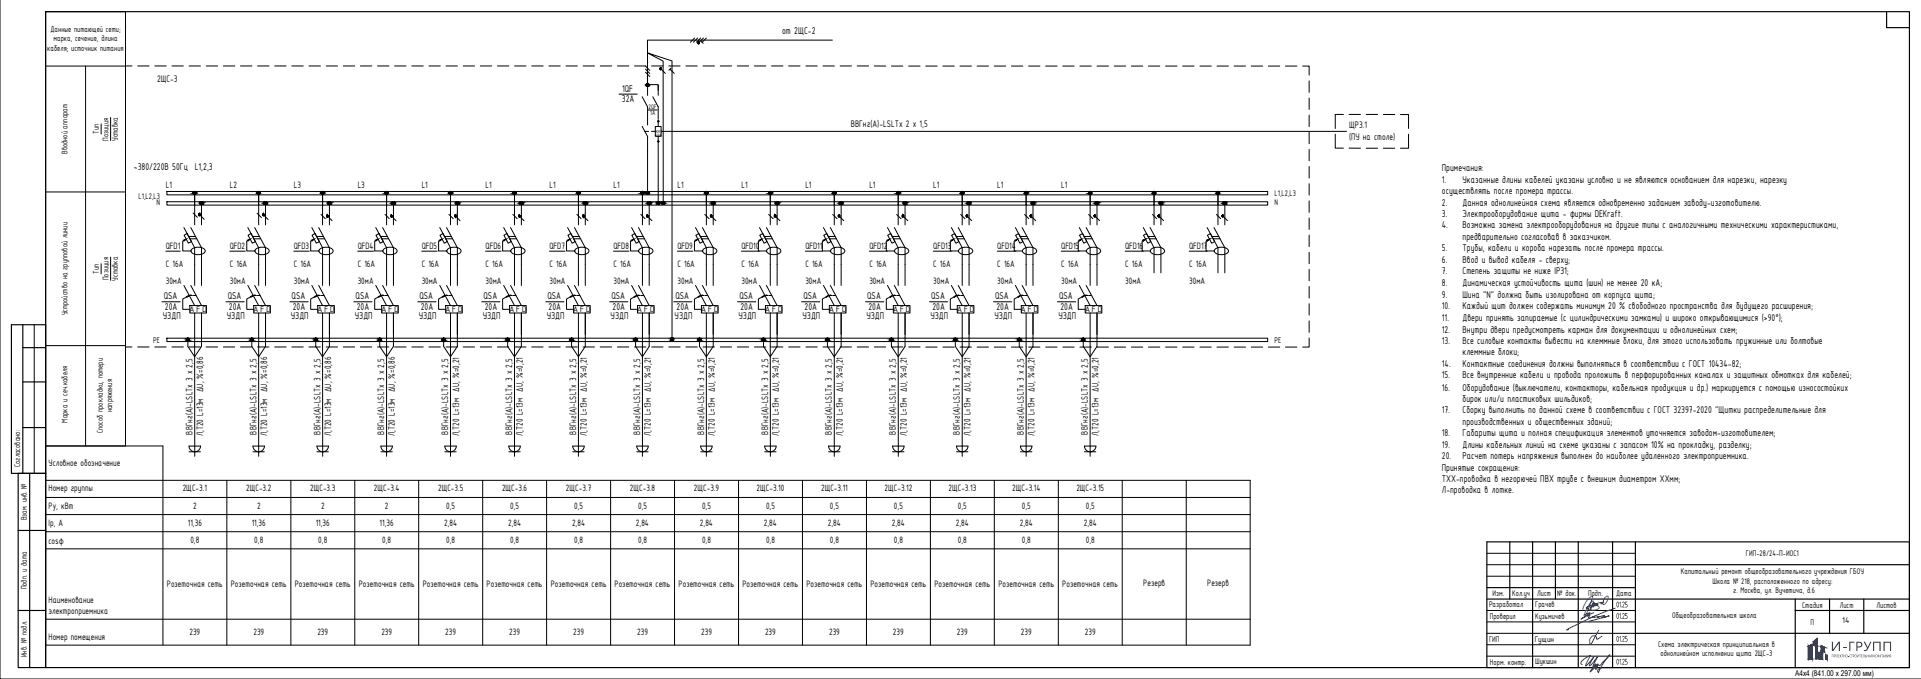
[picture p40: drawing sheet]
<svg xmlns="http://www.w3.org/2000/svg" width="841mm" height="297mm" viewBox="0 0 841 297" stroke-linecap="round" stroke-linejoin="round" font-family="sans-serif">
<defs><g id="words">
<text font-size="5.6" fill="#193153" x="809" y="284.8">ГРУПП</text>
<g font-size="4.7">
<text x="342.4" y="14.7">от 2ЩС-2</text>
<text x="272.4" y="40.1">1QF</text>
<text x="272.2" y="44.7">32A</text>
<text x="58.6" y="74.4">~380/220В 50Гц L1,2,3</text>
<text x="631.3" y="74.9">Примечания:</text>
<text x="631.3" y="79.9">1.</text>
<text x="640.3" y="79.9">Указанные длины кабелей указаны условно и не являются основанием для нарезки, нарезку</text>
<text x="631.3" y="84.9">осуществлять после промера трассы.</text>
<text x="631.3" y="89.9">2.</text>
<text x="640.3" y="89.9">Данная однолинейная схема является одновременно заданием заводу-изготовителю.</text>
<text x="631.3" y="94.9">3.</text>
<text x="640.3" y="94.9">Электрооборудование щита - фирмы DEKraft.</text>
<text x="631.3" y="99.9">4.</text>
<text x="640.3" y="99.9">Возможна замена электрооборудования на другие типы с аналогичными техническими характеристиками,</text>
<text x="640.3" y="104.9">предварительно согласовав в заказчиком.</text>
<text x="631.3" y="109.9">5.</text>
<text x="640.3" y="109.9">Трубы, кабели и короба нарезать после промера трассы.</text>
<text x="631.3" y="114.9">6.</text>
<text x="631.3" y="119.9">7.</text>
<text x="640.3" y="114.9">Ввод и вывод кабеля - сверху;</text>
<text x="640.3" y="119.9">Степень защиты не ниже IP31;</text>
<text x="631.3" y="125.2">8.</text>
<text x="640.3" y="125.2">Динамическая устойчивость щита (шин) не менее 20 кА;</text>
<text x="71.7" y="130.9">QSA</text>
<text x="99.7" y="130.9">QSA</text>
<text x="127.7" y="130.9">QSA</text>
<text x="155.7" y="130.9">QSA</text>
<text x="183.7" y="130.9">QSA</text>
<text x="211.7" y="130.9">QSA</text>
<text x="239.7" y="130.9">QSA</text>
<text x="267.7" y="130.9">QSA</text>
<text x="295.7" y="130.9">QSA</text>
<text x="323.7" y="130.9">QSA</text>
<text x="351.7" y="130.9">QSA</text>
<text x="379.7" y="130.9">QSA</text>
<text x="407.7" y="130.9">QSA</text>
<text x="435.7" y="130.9">QSA</text>
<text x="463.7" y="130.9">QSA</text>
<text x="631.3" y="130.2">9.</text>
<text x="640.3" y="130.2">Шина &quot;N&quot; должна быть изолирована от корпуса щита;</text>
<text x="72.2" y="135.6">20A</text>
<text x="100.2" y="135.6">20A</text>
<text x="128.2" y="135.6">20A</text>
<text x="156.2" y="135.6">20A</text>
<text x="184.2" y="135.6">20A</text>
<text x="212.2" y="135.6">20A</text>
<text x="240.2" y="135.6">20A</text>
<text x="268.2" y="135.6">20A</text>
<text x="296.2" y="135.6">20A</text>
<text x="324.2" y="135.6">20A</text>
<text x="352.2" y="135.6">20A</text>
<text x="380.2" y="135.6">20A</text>
<text x="408.2" y="135.6">20A</text>
<text x="436.2" y="135.6">20A</text>
<text x="464.2" y="135.6">20A</text>
<text x="631.3" y="135.2">10.</text>
<text x="640.3" y="135.2">Каждый щит должен содержать минимум 20 % свободного пространства для будущего расширения;</text>
<text x="71.3" y="139.7">УЗДП</text>
<text x="99.4" y="139.7">УЗДП</text>
<text x="127.3" y="139.7">УЗДП</text>
<text x="155.4" y="139.7">УЗДП</text>
<text x="183.3" y="139.7">УЗДП</text>
<text x="211.4" y="139.7">УЗДП</text>
<text x="239.4" y="139.7">УЗДП</text>
<text x="267.3" y="139.7">УЗДП</text>
<text x="295.4" y="139.7">УЗДП</text>
<text x="323.3" y="139.7">УЗДП</text>
<text x="351.4" y="139.7">УЗДП</text>
<text x="379.3" y="139.7">УЗДП</text>
<text x="407.4" y="139.7">УЗДП</text>
<text x="435.4" y="139.7">УЗДП</text>
<text x="463.4" y="139.7">УЗДП</text>
<text x="631.3" y="140.5">11.</text>
<text x="640.3" y="140.5">Двери принять запираемые (с цилиндрическими замками) и широко открывающимися (&gt;90°);</text>
<text x="631.3" y="145.5">12.</text>
<text x="640.3" y="145.5">Внутри двери предусмотреть карман для документации и однолинейных схем;</text>
<text x="631.3" y="150.5">13.</text>
<text x="640.3" y="150.5">Все силовые контакты вывести на клеммные блоки, для этого использовать пружинные или болтовые</text>
<text x="640.3" y="155.5">клеммные блоки;</text>
<text x="631.3" y="160.5">14.</text>
<text x="640.3" y="160.5">Контактные соединения должны выполняться в соответствии с ГОСТ 10434-82;</text>
<text x="631.3" y="165.6">15.</text>
<text x="640.3" y="165.6">Все внутренние кабели и провода проложить в перфорированных каналах и защитных обмотках для кабелей;</text>
<text x="631.3" y="170.8">16.</text>
<text x="640.3" y="170.8">Оборудование (выключатели, контакторы, кабельная продукция и др.) маркируется с помощью износостойких</text>
<text x="640.3" y="175.8">бирок или/и пластиковых шильдиков;</text>
<text x="631.3" y="180.8">17.</text>
<text x="640.3" y="180.8">Сборку выполнить по данной схеме в соответствии с ГОСТ 32397-2020 &quot;Щитки распределительные для</text>
<text x="640.3" y="185.8">производственных и общественных зданий;</text>
<text x="631.3" y="190.8">18.</text>
<text x="640.3" y="190.8">Габариты щита и полная спецификация элементов уточняется заводом-изготовителем;</text>
<text x="631.3" y="195.8">19.</text>
<text x="640.3" y="195.8">Длины кабельных линий на схеме указаны с запасом 10% на прокладку, разделку;</text>
<text x="631.3" y="200.9">20.</text>
<text x="640.3" y="200.9">Расчет потерь напряжения выполнен до наиболее удаленного электроприемника.</text>
<text x="631.3" y="205.9">Принятые сокращения:</text>
<text x="631.3" y="210.8">ТХХ-проводка в негорючей ПВХ трубе с внешним диаметром ХХмм;</text>
<text x="631.3" y="215.8">Л-проводка в лотке.</text>
</g>
<g font-size="4.5">
<text x="68.7" y="35.8">2ЩС-3</text>
<text x="372.5" y="55.5">ВВГнг(А)-LSLTx 2 x 1,5</text>
<text x="590.7" y="56">ЩР3.1</text>
<text x="590.7" y="61.2">(ПУ на столе)</text>
</g>
<g font-size="4.4">
<text x="72.6" y="82.2">L1</text>
<text x="100.6" y="82.2">L2</text>
<text x="128.6" y="82.2">L3</text>
<text x="156.6" y="82.2">L3</text>
<text x="184.6" y="82.2">L1</text>
<text x="212.6" y="82.2">L1</text>
<text x="240.6" y="82.2">L1</text>
<text x="268.6" y="82.2">L1</text>
<text x="296.6" y="82.2">L1</text>
<text x="324.6" y="82.2">L1</text>
<text x="352.6" y="82.2">L1</text>
<text x="380.6" y="82.2">L1</text>
<text x="408.6" y="82.2">L1</text>
<text x="436.6" y="82.2">L1</text>
<text x="464.6" y="82.2">L1</text>
<text x="72.6" y="108.7">QFD1</text>
<text x="100.6" y="108.7">QFD2</text>
<text x="128.6" y="108.7">QFD3</text>
<text x="156.6" y="108.7">QFD4</text>
<text x="184.6" y="108.7">QFD5</text>
<text x="212.6" y="108.7">QFD6</text>
<text x="240.6" y="108.7">QFD7</text>
<text x="268.6" y="108.7">QFD8</text>
<text x="296.6" y="108.7">QFD9</text>
<text x="324.6" y="108.7">QFD10</text>
<text x="352.6" y="108.7">QFD11</text>
<text x="380.6" y="108.7">QFD12</text>
<text x="408.6" y="108.7">QFD13</text>
<text x="436.6" y="108.7">QFD14</text>
<text x="464.6" y="108.7">QFD15</text>
<text x="492.6" y="108.7">QFD16</text>
<text x="520.6" y="108.7">QFD17</text>
<text x="72.6" y="116.8">C 16A</text>
<text x="100.6" y="116.8">C 16A</text>
<text x="128.6" y="116.8">C 16A</text>
<text x="156.6" y="116.8">C 16A</text>
<text x="184.6" y="116.8">C 16A</text>
<text x="212.6" y="116.8">C 16A</text>
<text x="240.6" y="116.8">C 16A</text>
<text x="268.6" y="116.8">C 16A</text>
<text x="296.6" y="116.8">C 16A</text>
<text x="324.6" y="116.8">C 16A</text>
<text x="352.6" y="116.8">C 16A</text>
<text x="380.6" y="116.8">C 16A</text>
<text x="408.6" y="116.8">C 16A</text>
<text x="436.6" y="116.8">C 16A</text>
<text x="464.6" y="116.8">C 16A</text>
<text x="492.6" y="116.8">C 16A</text>
<text x="520.6" y="116.8">C 16A</text>
<text x="72.6" y="124.3">30мА</text>
<text x="100.6" y="124.3">30мА</text>
<text x="128.6" y="124.3">30мА</text>
<text x="156.6" y="124.3">30мА</text>
<text x="184.6" y="124.3">30мА</text>
<text x="212.6" y="124.3">30мА</text>
<text x="240.6" y="124.3">30мА</text>
<text x="268.6" y="124.3">30мА</text>
<text x="296.6" y="124.3">30мА</text>
<text x="324.6" y="124.3">30мА</text>
<text x="352.6" y="124.3">30мА</text>
<text x="380.6" y="124.3">30мА</text>
<text x="408.6" y="124.3">30мА</text>
<text x="436.6" y="124.3">30мА</text>
<text x="464.6" y="124.3">30мА</text>
<text x="492.6" y="124.3">30мА</text>
<text x="520.6" y="124.3">30мА</text>
<text x="84.2" y="190.1" transform="rotate(-90 84.2 190.1)">ВВГнг(А)-LSLTx 3 x 2,5</text>
<text x="88.9" y="190.9" transform="rotate(-90 88.9 190.9)">Л,Т20 L=13м ∆U, %=0,86</text>
<text x="112.2" y="190.1" transform="rotate(-90 112.2 190.1)">ВВГнг(А)-LSLTx 3 x 2,5</text>
<text x="116.9" y="190.9" transform="rotate(-90 116.9 190.9)">Л,Т20 L=13м ∆U, %=0,86</text>
<text x="140.3" y="190.1" transform="rotate(-90 140.3 190.1)">ВВГнг(А)-LSLTx 3 x 2,5</text>
<text x="144.9" y="190.9" transform="rotate(-90 144.9 190.9)">Л,Т20 L=13м ∆U, %=0,86</text>
<text x="168.2" y="190.1" transform="rotate(-90 168.2 190.1)">ВВГнг(А)-LSLTx 3 x 2,5</text>
<text x="172.9" y="190.9" transform="rotate(-90 172.9 190.9)">Л,Т20 L=13м ∆U, %=0,86</text>
<text x="196.3" y="190.1" transform="rotate(-90 196.3 190.1)">ВВГнг(А)-LSLTx 3 x 2,5</text>
<text x="201" y="190.7" transform="rotate(-90 201 190.7)">Л,Т20 L=13м ∆U, %=0,21</text>
<text x="224.2" y="190.1" transform="rotate(-90 224.2 190.1)">ВВГнг(А)-LSLTx 3 x 2,5</text>
<text x="228.9" y="190.7" transform="rotate(-90 228.9 190.7)">Л,Т20 L=13м ∆U, %=0,21</text>
<text x="252.2" y="190.1" transform="rotate(-90 252.2 190.1)">ВВГнг(А)-LSLTx 3 x 2,5</text>
<text x="257" y="190.7" transform="rotate(-90 257 190.7)">Л,Т20 L=13м ∆U, %=0,21</text>
<text x="280.2" y="190.1" transform="rotate(-90 280.2 190.1)">ВВГнг(А)-LSLTx 3 x 2,5</text>
<text x="284.9" y="190.7" transform="rotate(-90 284.9 190.7)">Л,Т20 L=13м ∆U, %=0,21</text>
<text x="308.2" y="190.1" transform="rotate(-90 308.2 190.1)">ВВГнг(А)-LSLTx 3 x 2,5</text>
<text x="313" y="190.7" transform="rotate(-90 313 190.7)">Л,Т20 L=13м ∆U, %=0,21</text>
<text x="336.3" y="190.1" transform="rotate(-90 336.3 190.1)">ВВГнг(А)-LSLTx 3 x 2,5</text>
<text x="341" y="190.7" transform="rotate(-90 341 190.7)">Л,Т20 L=13м ∆U, %=0,21</text>
<text x="364.2" y="190.1" transform="rotate(-90 364.2 190.1)">ВВГнг(А)-LSLTx 3 x 2,5</text>
<text x="368.9" y="190.7" transform="rotate(-90 368.9 190.7)">Л,Т20 L=13м ∆U, %=0,21</text>
<text x="392.3" y="190.1" transform="rotate(-90 392.3 190.1)">ВВГнг(А)-LSLTx 3 x 2,5</text>
<text x="397" y="190.7" transform="rotate(-90 397 190.7)">Л,Т20 L=13м ∆U, %=0,21</text>
<text x="420.2" y="190.1" transform="rotate(-90 420.2 190.1)">ВВГнг(А)-LSLTx 3 x 2,5</text>
<text x="424.9" y="190.7" transform="rotate(-90 424.9 190.7)">Л,Т20 L=13м ∆U, %=0,21</text>
<text x="448.3" y="190.1" transform="rotate(-90 448.3 190.1)">ВВГнг(А)-LSLTx 3 x 2,5</text>
<text x="453" y="190.7" transform="rotate(-90 453 190.7)">Л,Т20 L=13м ∆U, %=0,21</text>
<text x="476.2" y="190.1" transform="rotate(-90 476.2 190.1)">ВВГнг(А)-LSLTx 3 x 2,5</text>
<text x="480.9" y="190.7" transform="rotate(-90 480.9 190.7)">Л,Т20 L=13м ∆U, %=0,21</text>
<text x="21.3" y="204">Условное обозначение</text>
<text x="21.3" y="214.9">Номер группы</text>
<text x="80" y="215">2ЩС-3.1</text>
<text x="107.8" y="215">2ЩС-3.2</text>
<text x="135.8" y="215">2ЩС-3.3</text>
<text x="163.7" y="215">2ЩС-3.4</text>
<text x="191.8" y="215">2ЩС-3.5</text>
<text x="219.8" y="215">2ЩС-3.6</text>
<text x="247.8" y="215">2ЩС-3.7</text>
<text x="275.8" y="215">2ЩС-3.8</text>
<text x="303.8" y="215">2ЩС-3.9</text>
<text x="331.2" y="215">2ЩС-3.10</text>
<text x="359.5" y="215">2ЩС-3.11</text>
<text x="387.2" y="215">2ЩС-3.12</text>
<text x="415.2" y="215">2ЩС-3.13</text>
<text x="443.1" y="215">2ЩС-3.14</text>
<text x="471.3" y="215">2ЩС-3.15</text>
<text x="21.3" y="222.8">Py, кВт</text>
<text x="84.5" y="222.8">2</text>
<text x="112.5" y="222.8">2</text>
<text x="140.5" y="222.8">2</text>
<text x="168.5" y="222.8">2</text>
<text x="195.3" y="222.5">0,5</text>
<text x="223.4" y="222.5">0,5</text>
<text x="251.3" y="222.5">0,5</text>
<text x="279.4" y="222.5">0,5</text>
<text x="307.3" y="222.5">0,5</text>
<text x="335.4" y="222.5">0,5</text>
<text x="363.3" y="222.5">0,5</text>
<text x="391.4" y="222.5">0,5</text>
<text x="419.4" y="222.5">0,5</text>
<text x="447.4" y="222.5">0,5</text>
<text x="475.4" y="222.5">0,5</text>
<text x="21.3" y="230.3">Ip, А</text>
<text x="82.2" y="230">11,36</text>
<text x="110.2" y="230">11,36</text>
<text x="138.2" y="230">11,36</text>
<text x="166.2" y="230">11,36</text>
<text x="194.4" y="230">2,84</text>
<text x="222.5" y="230">2,84</text>
<text x="250.4" y="230">2,84</text>
<text x="278.4" y="230">2,84</text>
<text x="306.5" y="230">2,84</text>
<text x="334.4" y="230">2,84</text>
<text x="362.5" y="230">2,84</text>
<text x="390.4" y="230">2,84</text>
<text x="418.5" y="230">2,84</text>
<text x="446.4" y="230">2,84</text>
<text x="474.5" y="230">2,84</text>
<text x="21.3" y="237.8">cosφ</text>
<text x="83.4" y="237.5">0,8</text>
<text x="111.3" y="237.5">0,8</text>
<text x="139.4" y="237.5">0,8</text>
<text x="167.3" y="237.5">0,8</text>
<text x="195.3" y="237.5">0,8</text>
<text x="223.4" y="237.5">0,8</text>
<text x="251.3" y="237.5">0,8</text>
<text x="279.4" y="237.5">0,8</text>
<text x="307.3" y="237.5">0,8</text>
<text x="335.4" y="237.5">0,8</text>
<text x="363.3" y="237.5">0,8</text>
<text x="391.4" y="237.5">0,8</text>
<text x="419.4" y="237.5">0,8</text>
<text x="447.4" y="237.5">0,8</text>
<text x="475.4" y="237.5">0,8</text>
<text x="73.1" y="256.9">Розеточная сеть</text>
<text x="101" y="256.9">Розеточная сеть</text>
<text x="129.1" y="256.9">Розеточная сеть</text>
<text x="157.1" y="256.9">Розеточная сеть</text>
<text x="185.1" y="256.9">Розеточная сеть</text>
<text x="213.1" y="256.9">Розеточная сеть</text>
<text x="241.1" y="256.9">Розеточная сеть</text>
<text x="269.1" y="256.9">Розеточная сеть</text>
<text x="297.1" y="256.9">Розеточная сеть</text>
<text x="325.1" y="256.9">Розеточная сеть</text>
<text x="353.1" y="256.9">Розеточная сеть</text>
<text x="381.1" y="256.9">Розеточная сеть</text>
<text x="409.1" y="256.9">Розеточная сеть</text>
<text x="437.1" y="256.9">Розеточная сеть</text>
<text x="465.1" y="256.9">Розеточная сеть</text>
<text x="500.5" y="256.5">Резерв</text>
<text x="528.5" y="256.5">Резерв</text>
<text x="21.3" y="263.8">Наименование</text>
<text x="21.3" y="268.5">электроприемника</text>
<text x="21.3" y="279.9">Номер помещения</text>
<text x="82.9" y="277.9">239</text>
<text x="111" y="277.9">239</text>
<text x="138.9" y="277.9">239</text>
<text x="167" y="277.9">239</text>
<text x="194.9" y="277.9">239</text>
<text x="223" y="277.9">239</text>
<text x="251" y="277.9">239</text>
<text x="278.9" y="277.9">239</text>
<text x="307" y="277.9">239</text>
<text x="334.9" y="277.9">239</text>
<text x="363" y="277.9">239</text>
<text x="390.9" y="277.9">239</text>
<text x="419" y="277.9">239</text>
<text x="447" y="277.9">239</text>
<text x="475" y="277.9">239</text>
</g>
<g font-size="3.9">
<text x="22.1" y="13.8">Данные питающей сети;</text>
<text x="23.4" y="18">марка, сечение, длина</text>
<text x="20.7" y="22.2">кабеля; источник питания</text>
<text x="43.3" y="58.6" transform="rotate(-90 43.3 58.6)">Тип</text>
<text x="47.5" y="61.5" transform="rotate(-90 47.5 61.5)">Позиция</text>
<text x="51.6" y="61.8" transform="rotate(-90 51.6 61.8)">Уставка</text>
<text x="29.6" y="67.4" transform="rotate(-90 29.6 67.4)">Вводной аппарат</text>
<text x="60.7" y="87">L1,L2,L3</text>
<text x="68.5" y="89.9">N</text>
<text x="558" y="85.8">L1,L2,L3</text>
<text x="558" y="89.9">N</text>
<text x="43.3" y="119.8" transform="rotate(-90 43.3 119.8)">Тип</text>
<text x="47.5" y="122.6" transform="rotate(-90 47.5 122.6)">Позиция</text>
<text x="51.6" y="122.9" transform="rotate(-90 51.6 122.9)">Уставка</text>
<text x="29.6" y="138" transform="rotate(-90 29.6 138)">Устройство на групповой линии</text>
<text x="82.7" y="136.5">AFD</text>
<text x="110.7" y="136.5">AFD</text>
<text x="138.7" y="136.5">AFD</text>
<text x="166.7" y="136.5">AFD</text>
<text x="194.7" y="136.5">AFD</text>
<text x="222.7" y="136.5">AFD</text>
<text x="250.7" y="136.5">AFD</text>
<text x="278.7" y="136.5">AFD</text>
<text x="306.7" y="136.5">AFD</text>
<text x="334.7" y="136.5">AFD</text>
<text x="362.7" y="136.5">AFD</text>
<text x="390.7" y="136.5">AFD</text>
<text x="418.7" y="136.5">AFD</text>
<text x="446.7" y="136.5">AFD</text>
<text x="474.7" y="136.5">AFD</text>
<text x="67.1" y="149.9">PE</text>
<text x="558" y="149.9">PE</text>
<text x="29.6" y="184.8" transform="rotate(-90 29.6 184.8)">Марка и сеч.кабеля</text>
<text x="49.1" y="180.5" transform="rotate(-90 49.1 180.5)">напряжения</text>
<text x="45" y="189.6" transform="rotate(-90 45 189.6)">Способ прокладки, потери</text>
<text x="8.8" y="204.3" transform="rotate(-90 8.8 204.3)">Согласовано:</text>
<text x="11.7" y="227.7" transform="rotate(-90 11.7 227.7)">Взам. инв. №</text>
<text x="764.4" y="243.4">ГИП-28/24-П-ИОС1</text>
<text x="735.8" y="251.3">Капитальный ремонт общеобразовательного учреждения ГБОУ</text>
<text x="11.7" y="257.9" transform="rotate(-90 11.7 257.9)">Подп. и дата</text>
<text x="749.7" y="255.4">Школа № 218, расположенного по адресу:</text>
<text x="653.4" y="260.8">Изм.</text>
<text x="662.1" y="260.8">Кол.уч</text>
<text x="673" y="260.8">Лист</text>
<text x="681.8" y="260.8">№ док.</text>
<text x="695.3" y="260.8">Подп.</text>
<text x="707.6" y="260.6">Дата</text>
<text x="758.8" y="259.6">г. Москва, ул. Вучетича, д.6</text>
<text x="651.9" y="265.6">Разработал</text>
<text x="672.1" y="265.7">Грачев</text>
<text x="707.5" y="265.7">01.25</text>
<text x="789" y="265.8">Стадия</text>
<text x="805.5" y="265.8">Лист</text>
<text x="821.6" y="265.8">Листов</text>
<text x="652.2" y="270.9">Проверил</text>
<text x="672.1" y="270.7">Кузьмичев</text>
<text x="707.5" y="270.7">01.25</text>
<text x="732.1" y="270.3">Общеобразовательная школа</text>
<text x="792.7" y="273.3">П</text>
<text x="806.5" y="272.6">14</text>
<text x="651.9" y="280.9">ГИП</text>
<text x="671.9" y="280.7">Гущин</text>
<text x="707.5" y="280.7">01.25</text>
<text x="11.7" y="287.6" transform="rotate(-90 11.7 287.6)">Инв. № подл.</text>
<text x="725.9" y="283">Схема электрическая принципиальная в</text>
<text x="727" y="287.2">однолинейном исполнении щита 2ЩС-3</text>
<text x="652.3" y="290.8">Норм. контр.</text>
<text x="672.1" y="290.6">Шукшин</text>
<text x="707.5" y="290.7">01.25</text>
</g>
<text font-size="3.5" x="785.9" y="295.8">A4x4 (841.00 х 297.00 мм)</text>
<g font-size="3.1">
<text x="284" y="47.6">2QF</text>
<text x="284.7" y="50.4">1A</text>
</g>
<g font-size="2.3">
<text x="286.9" y="59.9">40</text>
<text x="288.7" y="59.9">А</text>
<text x="289.2" y="58.3">1</text>
</g>
<text font-size="1.9" x="287.1" y="58.1">КМ</text>
</g></defs>
<!-- layer: 0 -->
<g fill="none" stroke="#000" stroke-width=".44">
<path d="M0 .1v296.9h841M20 5.1h34.9v190h-34.9zM304.1 16.6l-1.8 1.9M305.4 16.6l-1.8 1.9M306.7 16.6l-1.8 1.9M306.9 18.1l.9 .9M308 16.6l-1.9 1.9M309.2 16.6l-1.8 1.9M364.4 17.6h-80.9v24.1M37.5 28.9v166.2M57.8 28.9h-37.8M60.3 28.9h5"/>
<path d="M67.8 28.9h5M75.3 28.9h5M82.8 28.9h5M90.3 28.9h5M97.8 28.9h5M105.3 28.9h5M112.8 28.9h5M120.3 28.9h5M127.8 28.9h5M135.3 28.9h5M142.8 28.9h5M150.3 28.9h5"/>
<path d="M157.8 28.9h5M165.3 28.9h5M172.8 28.9h5M180.3 28.9h5M187.8 28.9h5M195.3 28.9h5M202.8 28.9h5M210.3 28.9h5M217.8 28.9h5M225.3 28.9h5M232.8 28.9h5M240.3 28.9h5"/>
<path d="M247.8 28.9h5M255.3 28.9h5M262.8 28.9h5M270.3 28.9h5M277.8 28.9h5M282.6 28.9l1.9 1.9M282.6 30.3l1.9 1.9M282.6 31.6l1.9 1.9M283.5 29.4v7.6h4.7v2.5M285.3 28.9h5M288.2 37.2v4.5M289.4 30.3l1.9 1.8"/>
<path d="M292.8 28.9h5M293.3 30.3l1.9 1.8M293.8 29.8l-.9 .9M300.3 28.9h5M307.8 28.9h5M315.3 28.9h5M322.8 28.9h5M330.3 28.9h5M337.8 28.9h5M345.3 28.9h5M352.8 28.9h5M360.3 28.9h5"/>
<path d="M367.8 28.9h5M375.3 28.9h5M382.8 28.9h5M390.3 28.9h5M397.8 28.9h5M405.3 28.9h5M412.8 28.9h5M420.3 28.9h5M427.8 28.9h5M435.3 28.9h5M442.8 28.9h5M450.3 28.9h5"/>
<path d="M457.8 28.9h5M465.3 28.9h5M472.8 28.9h5M480.3 28.9h5M487.8 28.9h5M495.3 28.9h5M502.8 28.9h5M510.3 28.9h5M517.8 28.9h5M525.3 28.9h5M532.8 28.9h5M540.3 28.9h5"/>
<path d="M547.8 28.9h5M555.3 28.9h5M562.8 28.9h5M570.3 28.9h2.9v4M573.2 35.4v5M44.3 54.2v4.4M48.4 51.4v10.1M271 41.2h8M281.1 42.3l2.4 4.4v8M281.1 55.3l2.4 4.4v24.8M282.3 57.5h1.7M283.7 48.1h4"/>
<path d="M285.2 57.5h1.7M285.8 42.3l2.4 4.4v5.5M286.9 55.4h2.5v4.2h-2.5zM288.2 53.1v2.3M288.2 59.6v29.2M289.4 57.5h300.1M573.2 42.9v5M573.2 50.4v5M573.2 57.9v5M584.6 58.7v6.1h3.5M588.1 50.1h-3.5v6.1M590.6 50.1h5"/>
<path d="M598.1 50.1h5M605.6 50.1h5M613.1 50.1h3.6v6.1M616.7 58.7v6.1h-3.6M573.2 65.3v5M573.2 72.8v5.1M590.6 64.8h5M598.1 64.8h5M605.6 64.8h5M20 84h34.9M73.1 83.8h481.9v1.4h-481.9zM73.1 88.3h481.9v1.4h-481.9z"/>
<path d="M80.5 99.6l4.7 8.8v16.5M83.5 99.6l4.7 8.8v16.5M84.5 93.2l1.9 1.9M85.2 84.4v14M87.5 94.1l1.9 1.9M88.2 88.8v9.6M108.5 99.6l4.7 8.8v16.5M111.5 99.6l4.7 8.8v16.5M112.6 93.3l1.8 1.9M113.2 84.4v14M115.5 94.2l1.9 1.8M116.2 88.8v9.6"/>
<path d="M136.5 99.6l4.7 8.8v16.5M139.5 99.6l4.7 8.8v16.5M140.5 93.8l1.9 1.9M141.2 84.4v14M143.6 94.7l1.8 1.8M144.2 88.8v9.6M164.5 99.6l4.7 8.8v16.5M167.5 99.6l4.8 8.8v16.5M168.6 93.8l1.8 1.9M169.2 84.4v14M171.5 94.7l1.9 1.8M172.3 88.8v9.6"/>
<path d="M192.5 99.6l4.7 8.8v16.5M195.5 99.6l4.7 8.8v16.5M196.6 93.8l1.8 1.9M197.2 84.4v14M199.6 94.7l1.8 1.8M200.2 88.8v9.6M220.5 99.6l4.8 8.8v16.5M223.5 99.6l4.8 8.8v16.5M224.5 93.8l1.9 1.9M225.3 84.4v14M227.5 94.7l1.9 1.8M228.3 88.8v9.6"/>
<path d="M248.5 99.6l4.7 8.8v16.5M251.5 99.6l4.7 8.8v16.5M252.6 93.8l1.8 1.9M253.2 84.4v14M255.5 94.7l1.9 1.8M256.2 88.8v9.6M276.5 99.6l4.8 8.8v16.5M279.5 99.6l4.7 8.8v16.5M280.5 93.8l1.9 1.9M281.3 84.4v14M283.5 94.7l1.9 1.8M284.2 88.8v9.6"/>
<path d="M290.4 89.1l-.1-62.4-6.8-3.6 10.7 3.6v121.8M304.5 99.6l4.7 8.8v16.5M307.5 99.6l4.8 8.8v16.5M308.6 93.8l1.8 1.9M309.2 84.4v14M311.5 94.7l1.9 1.8M312.3 88.8v9.6M332.5 99.6l4.7 8.8v16.5M335.5 99.6l4.7 8.8v16.5M336.5 93.8l1.9 1.9M337.2 84.4v14M339.6 94.7l1.8 1.8"/>
<path d="M340.2 88.8v9.6M360.5 99.6l4.8 8.8v16.5M363.5 99.6l4.8 8.8v16.5M364.6 93.8l1.8 1.9M365.3 84.4v14M367.5 94.7l1.9 1.8M368.3 88.8v9.6M388.5 99.6l4.7 8.8v16.5M391.5 99.6l4.7 8.8v16.5M392.6 93.8l1.8 1.9M393.2 84.4v14M395.6 94.7l1.8 1.8"/>
<path d="M396.2 88.8v9.6M416.5 99.6l4.8 8.8v16.5M419.5 99.6l4.8 8.8v16.5M420.6 93.8l1.8 1.9M421.3 84.4v14M423.5 94.7l1.9 1.8M424.3 88.8v9.6M444.5 99.6l4.7 8.8v16.5M447.5 99.6l4.7 8.8v16.5M448.6 93.8l1.8 1.9M449.2 84.4v14M451.6 94.7l1.8 1.8"/>
<path d="M452.2 88.8v9.6M472.5 99.6l4.8 8.8v16.5M475.5 99.6l4.8 8.8v16.5M476.6 93.8l1.9 1.9M477.3 84.4v14M479.6 94.7l1.8 1.8M480.3 88.8v9.6M500.5 99.6l4.7 8.8v11M503.5 99.6l4.8 8.8v11M504.6 93.8l1.8 1.9M505.2 84.4v14M507.6 94.7l1.8 1.8"/>
<path d="M508.3 88.8v9.6M528.5 99.6l4.7 8.8v11M531.5 99.6l4.7 8.8v11M532.6 93.8l1.8 1.9M533.2 84.4v14M535.6 94.7l1.8 1.8M536.2 88.8v9.6M573.2 80.4v5M573.2 87.9v5M573.2 95.4v5M44.3 115.4v4.4M48.4 112.5v10.1"/>
<path d="M72.6 109.9h6.3M80.6 102.9l1.3-.7 1.9 3.5-1.3 .7zM81.5 104.6l-1.5 .9v4.3h3.6M82.6 103.4h3M83.1 104.5h3M83.8 109.2a4.2 4.2 0 0 1 6 .4 2.94 2.94 0 0 1-3.8 1.8 1.83 1.83 0 0 1-2.2-2.2zM100.6 109.9h6.8M108.6 102.9l1.3-.7 1.9 3.5-1.3 .7zM109.6 104.6l-1.6 .9v4.3h3.6M110.6 103.4h3M111.1 104.5h3M112.1 108.9a4.3 4.3 0 0 1 5.8 .7 2.94 2.94 0 0 1-3.9 1.8 1.79 1.79 0 0 1-2.2-2.2z"/>
<path d="M128.6 109.9h6.8M136.6 102.9l1.3-.7 1.9 3.5-1.3 .7zM137.5 104.6l-1.5 .9v4.3h3.6M138.6 103.4h3M139.1 104.5h3.1M139.8 109.2a4.2 4.2 0 0 1 6 .4 2.94 2.94 0 0 1-3.8 1.8 1.83 1.83 0 0 1-2.2-2.2zM156.6 109.9h7M164.6 102.9l1.3-.7 1.9 3.5-1.3 .7zM165.6 104.6l-1.6 .9v4.3h3.6M166.6 103.4h3M167.1 104.5h3M167.9 109.2a4.2 4.2 0 0 1 6 .4 2.94 2.94 0 0 1-3.9 1.8 1.79 1.79 0 0 1-2.1-2.2z"/>
<path d="M184.6 109.9h6.8M192.6 102.9l1.3-.7 1.9 3.5-1.3 .7zM193.5 104.6l-1.5 .9v4.3h3.6M194.6 103.4h3M195.2 104.5h3M195.8 109.2a4.2 4.2 0 0 1 6 .4 2.94 2.94 0 0 1-3.8 1.8 1.83 1.83 0 0 1-2.2-2.2zM212.6 109.9h6.8M220.6 102.9l1.4-.7 1.8 3.5-1.3 .7zM221.6 104.6l-1.6 .9v4.3h3.6M222.6 103.4h3M223.1 104.5h3M223.9 109.2a4.2 4.2 0 0 1 6 .4 3.2 3.2 0 0 1-4.5 1.7 1.51 1.51 0 0 1-1.5-2.1z"/>
<path d="M240.6 109.9h6.8M248.6 102.9l1.3-.7 1.9 3.5-1.3 .7zM249.6 104.6l-1.6 .9v4.3h3.6M250.6 103.4h3M251.2 104.5h3M251.8 109.2a4.2 4.2 0 0 1 6.1 .4 3.6 3.6 0 0 1-5.4 1.3l-.8-.8zM268.6 109.9h6.8M276.6 102.9l1.3-.7 1.9 3.5-1.3 .7zM277.6 104.6l-1.5 .9v4.3h3.5M278.6 103.4h3M279.1 104.5h3.1M279.8 109.2a4.2 4.2 0 0 1 6.1 .4 3.2 3.2 0 0 1-4.5 1.7 1.52 1.52 0 0 1-1.6-2.1z"/>
<path d="M296.6 109.9h6.8M304.6 102.9l1.3-.7 1.9 3.5-1.3 .7zM305.6 104.6l-1.6 .9v4.3h3.6M306.6 103.4h3M307.2 104.5h2.9M307.8 109.2a4.2 4.2 0 0 1 6.1 .4 2.94 2.94 0 0 1-3.9 1.8 1.79 1.79 0 0 1-2.2-2.2zM324.6 109.9h7.9M332.6 102.9l1.3-.7 1.9 3.5-1.3 .7zM333.5 104.6l-1.5 .9v4.3h3.6M334.6 103.4h3M335.2 104.5h3M335.8 109.2a4.2 4.2 0 0 1 6 .4 2.92 2.92 0 0 1-3.8 1.8 1.84 1.84 0 0 1-2.2-2.2z"/>
<path d="M352.6 109.9h7.4M360.6 102.9l1.3-.7 1.9 3.5-1.3 .7zM361.6 104.6l-1.6 .9v4.3h3.6M362.6 103.4h3M363.1 104.5h3M363.9 109.2a4.2 4.2 0 0 1 6 .4 2.94 2.94 0 0 1-3.9 1.8 1.79 1.79 0 0 1-2.1-2.2zM380.6 109.9h7.9M388.6 102.9l1.3-.7 1.9 3.5-1.3 .7zM389.6 104.6l-1.6 .9v4.3h3.6M390.6 103.4h3M391.2 104.5h3M391.8 109.2a4.2 4.2 0 0 1 6 .4 2.94 2.94 0 0 1-3.8 1.8 1.83 1.83 0 0 1-2.2-2.2z"/>
<path d="M408.6 109.9h7.9M416.6 102.9l1.4-.7 1.8 3.5-1.3 .7zM417.6 104.6l-1.5 .9v4.3h3.5M418.6 103.4h3M419.1 104.5h3M419.9 109.2a4.2 4.2 0 0 1 6 .4 2.94 2.94 0 0 1-3.9 1.8 1.79 1.79 0 0 1-2.1-2.2zM436.6 109.9h8.2M444.6 102.9l1.3-.7 1.9 3.5-1.3 .7zM445.6 104.6l-1.6 .9v4.3h3.6M446.6 103.4h3M447.2 104.5h3M447.8 109.2a4.2 4.2 0 0 1 6.1 .4 2.94 2.94 0 0 1-3.9 1.8 1.83 1.83 0 0 1-2.2-2.2z"/>
<path d="M464.6 109.9h7.9M472.6 102.9l1.4-.7 1.8 3.5-1.3 .7zM473.6 104.6l-1.5 .9v4.3h3.5M474.6 103.4h3M475.1 104.5h3.1M475.9 109.2a4.2 4.2 0 0 1 6 .4 2.94 2.94 0 0 1-3.9 1.8 1.79 1.79 0 0 1-2.1-2.2zM492.6 109.9h7.9M500.6 102.9l1.3-.7 2 3.5-1.4 .7zM501.6 104.6l-1.6 .9v4.3h3.6M502.6 103.4h3M503.2 104.5h3M503.9 109.2a4.2 4.2 0 0 1 6 .4 3.6 3.6 0 0 1-5.4 1.3l-.8-.8z"/>
<path d="M520.6 109.9h7.9M528.6 102.9l1.3-.7 1.9 3.5-1.3 .7zM529.5 104.6l-1.5 .9v4.3h3.6M530.6 103.4h3M531.1 104.5h3M531.8 109.2a4.2 4.2 0 0 1 6 .4 2.94 2.94 0 0 1-3.8 1.8 1.79 1.79 0 0 1-2.2-2.2zM573.2 102.9v5M573.2 110.3v5M573.2 117.8v5M70.9 132h8M80.5 124.9l4.7 8.8M83.1 133.7h7.3v3.2h-7.3z"/>
<path d="M83.5 124.9l4.7 8.8M84.2 129.3h-1.3l-2.9 1.5v4.5h3.1M84.5 129.3h1.4M85.2 136.9l.1 62.7M88.2 136.9v14.6l-3 4.6-2.9-4.6v-2.9M98.9 132h8M108.5 124.9l4.7 8.8M111.1 133.7h7.3v3.2h-7.3zM111.5 124.9l4.7 8.8M112.2 129.3h-1.3l-2.9 1.5v4.5h3.1M112.5 129.3h1.4M113.2 136.9v62.7"/>
<path d="M116.2 136.9v14.6l-3 4.6-3-4.6v-2.9M126.9 132h8M136.5 124.9l4.7 8.8M139.1 133.7h7.3v3.2h-7.3zM139.5 124.9l4.7 8.8M140.2 129.3h-1.3l-2.9 1.5v4.5h3.1M140.5 129.3h1.4M141.2 136.9l.1 62.7M144.2 136.9v14.6l-3 4.6-3-4.6v-2.9M154.9 132h8M164.5 124.9l4.7 8.8M167.1 133.7h7.3v3.2h-7.3z"/>
<path d="M167.5 124.9l4.8 8.8M168.2 129.3h-1.3l-2.9 1.5v4.5h3.1M168.5 129.3h1.4M169.2 136.9v62.7M172.3 136.9v14.6l-3.1 4.6-3-4.6v-2.9M182.9 132h8M192.5 124.9l4.7 8.8M195.1 133.7h7.3v3.2h-7.3zM195.5 124.9l4.7 8.8M196.2 129.3h-1.3l-2.9 1.5v4.5h3.1M196.5 129.3h1.4M197.2 136.9v62.7"/>
<path d="M200.2 136.9v14.6l-3 4.6-3-4.6v-2.9M210.9 132h8M220.5 124.9l4.8 8.8M223.1 133.7h7.3v3.2h-7.3zM223.5 124.9l4.8 8.8M224.2 129.3h-1.3l-2.9 1.5v4.5h3.1M224.5 129.3h1.4M225.3 136.9v62.7M228.3 136.9v14.6l-3 4.6-3.1-4.6v-2.9M238.9 132h8M248.5 124.9l4.7 8.8M251.1 133.7h7.3v3.2h-7.3z"/>
<path d="M251.5 124.9l4.7 8.8M252.2 129.3h-1.3l-2.9 1.5v4.5h3.1M252.5 129.3h1.4M253.2 136.9v62.7M256.2 136.9v14.6l-3 4.6-3-4.6v-2.9M266.9 132h8M276.5 124.9l4.8 8.8M279.1 133.7h7.3v3.2h-7.3zM279.5 124.9l4.7 8.8M280.2 129.3h-1.3l-2.8 1.5v4.5h3M280.5 129.3h1.4M281.3 136.9v62.7"/>
<path d="M284.2 136.9v14.6l-2.9 4.6-3-4.6v-2.9M294.9 132h8M304.5 124.9l4.7 8.8M307.1 133.7h7.3v3.2h-7.3zM307.5 124.9l4.8 8.8M308.2 129.3h-1.3l-2.9 1.5v4.5h3.1M308.5 129.3h1.4M309.2 136.9v62.7M312.3 136.9v14.6l-3.1 4.6-3-4.6v-2.9M322.9 132h8M332.5 124.9l4.7 8.8M335.1 133.7h7.3v3.2h-7.3z"/>
<path d="M335.5 124.9l4.7 8.8M336.3 129.3h-1.4l-2.9 1.5v4.5h3.1M336.5 129.3h1.4M337.2 136.9l.1 62.7M340.2 136.9v14.6l-3 4.6-2.9-4.6v-2.9M350.9 132h8M360.5 124.9l4.8 8.8M363.1 133.7h7.3v3.2h-7.3zM363.5 124.9l4.8 8.8M364.2 129.3h-1.3l-2.9 1.5v4.5h3.1M364.5 129.3h1.4M365.3 136.9v62.7"/>
<path d="M368.3 136.9v14.6l-3 4.6-3.1-4.6v-2.9M378.9 132h8M388.5 124.9l4.7 8.8M391.1 133.7h7.3v3.2h-7.3zM391.5 124.9l4.7 8.8M392.2 129.3h-1.3l-2.9 1.5v4.5h3.1M392.6 129.3h1.3M393.2 136.9l.1 62.7M396.2 136.9v14.6l-3 4.6-2.9-4.6v-2.9M407 132h7.9M416.5 124.9l4.8 8.8M419.1 133.7h7.3v3.2h-7.3z"/>
<path d="M419.5 124.9l4.8 8.8M420.2 129.3h-1.3l-2.8 1.5v4.5h3M420.5 129.3h1.4M421.3 136.9v62.7M424.3 136.9v14.6l-3 4.6-3-4.6v-2.9M434.9 132h8M444.5 124.9l4.7 8.8M447.1 133.7h7.3v3.2h-7.3zM447.5 124.9l4.7 8.8M448.2 129.3h-1.3l-2.9 1.5v4.5h3.1M448.5 129.3h1.4M449.2 136.9v62.7"/>
<path d="M452.2 136.9v14.6l-3 4.6-3-4.6v-2.9M462.9 132h8M472.5 124.9l4.8 8.8M475.1 133.7h7.3v3.2h-7.3zM475.5 124.9l4.8 8.8M476.2 129.3h-1.3l-2.8 1.5v4.5h3M476.5 129.3h1.4M477.3 136.9v62.7M480.3 136.9v14.6l-3 4.6-3-4.6v-2.9M573.2 125.3v5.1M573.2 132.9v5M15 142.1v65"/>
<path d="M20 151.2h34.9M54.9 147.8v4h2.9M60.3 151.8h5M67.8 151.8h5M73.1 147.9h481.9v1.5h-481.9zM75.3 151.8h5M82.8 151.8h5M90.3 151.8h5M97.8 151.8h5M105.3 151.8h5M112.8 151.8h5M120.3 151.8h5"/>
<path d="M127.8 151.8h5M135.3 151.8h5M142.8 151.8h5M150.3 151.8h5M157.8 151.8h5M165.3 151.8h5M172.8 151.8h5M180.3 151.8h5M187.8 151.8h5M195.3 151.8h5M202.8 151.8h5M210.3 151.8h5"/>
<path d="M217.8 151.8h5M225.3 151.8h5M232.8 151.8h5M240.3 151.8h5M247.8 151.8h5M255.3 151.8h5M262.8 151.8h5M270.3 151.8h5M277.8 151.8h5M285.3 151.8h5M292.8 151.8h5M300.3 151.8h5"/>
<path d="M307.8 151.8h5M315.3 151.8h5M322.8 151.8h5M330.3 151.8h5M337.8 151.8h5M345.3 151.8h5M352.8 151.8h5M360.3 151.8h5M367.8 151.8h5M375.3 151.8h5M382.8 151.8h5M390.3 151.8h5"/>
<path d="M397.8 151.8h5M405.3 151.8h5M412.8 151.8h5M420.3 151.8h5M427.8 151.8h5M435.3 151.8h5M442.8 151.8h5M450.3 151.8h5M457.8 151.8h5M465.3 151.8h5M472.8 151.8h5M480.3 151.8h5"/>
<path d="M487.8 151.8h5M495.3 151.8h5M502.8 151.8h5M510.3 151.8h5M517.8 151.8h5M525.3 151.8h5M532.8 151.8h5M540.3 151.8h5M547.8 151.8h5M555.3 151.8h5M562.8 151.8h5M573.2 147.9v3.9h-2.9"/>
<path d="M573.2 140.4v5M82.8 195.1h5a2.52 2.52 0 0 1-2.5 2.5 2.52 2.52 0 0 1-2.5-2.5zM82.8 197.6h5M110.7 197.6h5M115.8 195.1a2.52 2.52 0 0 1-2.5 2.5 2.52 2.52 0 0 1-2.6-2.5h5M138.7 195.1h5.1M138.7 197.6h5.1M138.8 195.1a2.52 2.52 0 0 0 2.5 2.5 2.52 2.52 0 0 0 2.5-2.5M166.8 197.6h4.9M171.8 195.1a2.52 2.52 0 0 1-2.5 2.5 2.52 2.52 0 0 1-2.5-2.5h4.9M194.7 197.6h5M194.7 195.1h5.1a2.52 2.52 0 0 1-2.5 2.5 2.52 2.52 0 0 1-2.6-2.5z"/>
<path d="M222.8 195.1h5a2.52 2.52 0 0 1-2.5 2.5 2.52 2.52 0 0 1-2.5-2.5zM222.8 197.6h5M250.7 195.1h5.1a2.52 2.52 0 0 1-2.5 2.5 2.52 2.52 0 0 1-2.6-2.5zM250.7 197.6h5M278.8 195.1h5a2.52 2.52 0 0 1-2.5 2.5 2.52 2.52 0 0 1-2.5-2.5zM278.8 197.6h5M306.7 197.6h5M311.8 195.1a2.52 2.52 0 0 1-2.5 2.5 2.52 2.52 0 0 1-2.6-2.5h5M334.8 197.6h5M339.8 195.1a2.52 2.52 0 0 1-2.5 2.5 2.52 2.52 0 0 1-2.5-2.5h5M362.8 195.1h5a2.52 2.52 0 0 1-2.5 2.5 2.52 2.52 0 0 1-2.5-2.5zM362.8 197.6h4.9"/>
<path d="M390.7 197.6h5.1M390.8 195.1h5a2.52 2.52 0 0 1-2.5 2.5 2.52 2.52 0 0 1-2.5-2.5zM418.8 195.1h5a2.52 2.52 0 0 1-2.5 2.5 2.52 2.52 0 0 1-2.5-2.5zM418.8 197.6h5M446.7 197.6h5.1M446.7 195.1h5.1a2.52 2.52 0 0 1-2.5 2.5 2.52 2.52 0 0 1-2.6-2.5zM474.8 197.6h5M479.8 195.1a2.52 2.52 0 0 1-2.5 2.5 2.52 2.52 0 0 1-2.5-2.5h5M20 210.1h527.3v72.1h-527.3v-87.1h51.3v87.1M20 217.6h527.3M99.3 210.1v72.1M127.3 210.1v72.1"/>
<path d="M155.3 210.1v72.1M183.3 210.1v72.1M211.3 210.1v72.1M239.3 210.1v72.1M267.3 210.1v72.1M295.3 210.1v72.1M323.3 210.1v72.1M351.3 210.1v72.1M379.3 210.1v72.1M407.3 210.1v72.1M435.3 210.1v72.1M463.3 210.1v72.1"/>
<path d="M491.3 210.1v72.1M519.3 210.1v72.1M20 225.1h527.3M20 232.6h527.3M20 240.1h527.3M651 242h65M651 247h65M651 252.1h65M20 270.9h527.3M651 267.1h65M651 272.1h65M651 277.1h65"/>
<path d="M651 282.1h65M651 287h65"/>
<circle cx="305.9" cy="18.7" r=".32"/>
<circle cx="283.5" cy="37.2" r=".61"/>
<circle cx="289.2" cy="30" r=".32"/>
<circle cx="288.2" cy="53.1" r=".32"/>
<circle cx="288.2" cy="61.9" r=".32"/>
<circle cx="85.2" cy="84.3" r=".61"/>
<circle cx="87.4" cy="93.9" r=".32"/>
<circle cx="88.2" cy="88.8" r=".61"/>
<circle cx="113.3" cy="84.3" r=".61"/>
<circle cx="115.3" cy="93.9" r=".32"/>
<circle cx="116.3" cy="88.8" r=".61"/>
<circle cx="141.2" cy="84.3" r=".61"/>
<circle cx="143.4" cy="94.5" r=".32"/>
<circle cx="144.3" cy="88.8" r=".61"/>
<circle cx="169.3" cy="84.3" r=".61"/>
<circle cx="171.3" cy="94.5" r=".32"/>
<circle cx="172.3" cy="88.8" r=".61"/>
<circle cx="197.3" cy="84.3" r=".61"/>
<circle cx="199.3" cy="94.5" r=".32"/>
<circle cx="200.3" cy="88.8" r=".61"/>
<circle cx="225.3" cy="84.3" r=".61"/>
<circle cx="227.4" cy="94.5" r=".32"/>
<circle cx="228.3" cy="88.8" r=".61"/>
<circle cx="253.3" cy="84.3" r=".61"/>
<circle cx="255.3" cy="94.5" r=".32"/>
<circle cx="256.3" cy="88.8" r=".61"/>
<circle cx="281.3" cy="84.3" r=".61"/>
<circle cx="283.4" cy="94.5" r=".32"/>
<circle cx="283.5" cy="84.5" r=".61"/>
<circle cx="284.2" cy="88.8" r=".61"/>
<circle cx="288.2" cy="88.8" r=".61"/>
<circle cx="290.4" cy="88.8" r=".61"/>
<circle cx="309.3" cy="84.3" r=".61"/>
<circle cx="311.3" cy="94.5" r=".32"/>
<circle cx="312.3" cy="88.8" r=".61"/>
<circle cx="337.2" cy="84.3" r=".61"/>
<circle cx="339.4" cy="94.5" r=".32"/>
<circle cx="340.3" cy="88.8" r=".61"/>
<circle cx="365.3" cy="84.3" r=".61"/>
<circle cx="367.3" cy="94.5" r=".32"/>
<circle cx="368.3" cy="88.8" r=".61"/>
<circle cx="393.3" cy="84.3" r=".61"/>
<circle cx="395.4" cy="94.5" r=".32"/>
<circle cx="396.3" cy="88.8" r=".61"/>
<circle cx="421.3" cy="84.3" r=".61"/>
<circle cx="423.4" cy="94.5" r=".32"/>
<circle cx="424.3" cy="88.8" r=".61"/>
<circle cx="449.3" cy="84.3" r=".61"/>
<circle cx="451.3" cy="94.5" r=".32"/>
<circle cx="452.3" cy="88.8" r=".61"/>
<circle cx="477.3" cy="84.3" r=".61"/>
<circle cx="479.4" cy="94.5" r=".32"/>
<circle cx="480.3" cy="88.8" r=".61"/>
<circle cx="505.3" cy="84.3" r=".61"/>
<circle cx="507.3" cy="94.5" r=".32"/>
<circle cx="508.3" cy="88.8" r=".61"/>
<circle cx="533.3" cy="84.3" r=".61"/>
<circle cx="535.4" cy="94.5" r=".32"/>
<circle cx="536.3" cy="88.8" r=".61"/>
<circle cx="82.3" cy="148.6" r=".61"/>
<circle cx="110.3" cy="148.6" r=".61"/>
<circle cx="138.2" cy="148.6" r=".61"/>
<circle cx="166.3" cy="148.6" r=".61"/>
<circle cx="194.2" cy="148.6" r=".61"/>
<circle cx="222.3" cy="148.6" r=".61"/>
<circle cx="250.3" cy="148.6" r=".61"/>
<circle cx="278.3" cy="148.6" r=".61"/>
<circle cx="294.2" cy="148.3" r=".61"/>
<circle cx="306.3" cy="148.6" r=".61"/>
<circle cx="334.3" cy="148.6" r=".61"/>
<circle cx="362.3" cy="148.6" r=".61"/>
<circle cx="390.3" cy="148.6" r=".61"/>
<circle cx="418.3" cy="148.6" r=".61"/>
<circle cx="446.3" cy="148.6" r=".61"/>
<circle cx="474.3" cy="148.6" r=".61"/>
</g>
<g fill="#000" stroke="#000" stroke-width=".44">
<path d="M305.6 18.6v.3zM283.3 37.8h.4zM283.3 36.6h.4zM289 29.9v.3zM289.5 29.9v.3zM85.1 83.8h.3zM85.1 84.9h.3zM87.6 93.7v.3zM88.1 88.3h.3zM113.1 83.8h.3zM113.1 84.9h.3zM115.6 93.8v.3z"/>
<path d="M116.1 89.4h.3zM141.1 83.8h.3zM143 94.3v.3zM143.6 94.3v.3zM144.1 88.3h.3zM169.1 84.9h.3zM171 94.3v.3zM171.6 94.3v.3zM172.1 89.4h.3zM197.1 83.8h.3zM199.1 94.3v.3zM199.6 94.3v.3z"/>
<path d="M200.1 88.3h.3zM200.1 89.4h.3zM225.1 84.9h.3zM227 94.3v.3zM227.6 94.3v.3zM228.1 88.3h.3zM228.1 89.4h.3zM253.1 83.8h.3zM253.1 84.9h.3zM255.1 94.3v.3zM255.6 94.3v.3zM256.1 88.3h.3z"/>
<path d="M256.1 89.4h.3zM281.1 83.8h.3zM281.1 84.9h.3zM283 94.3v.3zM283.3 83.9h.4zM283.6 94.3v.3zM284.1 88.3h.3zM284.1 89.4h.3zM288 89.4h.3zM288 88.3h.3zM290.2 89.4h.3zM290.2 88.3h.3z"/>
<path d="M309.1 83.8h.3zM309.1 84.9h.3zM311.1 94.3v.3zM311.6 94.3v.3zM312.1 88.3h.3zM312.1 89.4h.3zM337.1 83.8h.3zM337.1 84.9h.3zM339 94.3v.3zM339.6 94.3v.3zM340.1 88.3h.3zM365.1 83.8h.3z"/>
<path d="M365.1 84.9h.3zM367.1 94.3v.3zM367.6 94.3v.3zM368.1 89.4h.3zM393.1 83.8h.3zM393.1 84.9h.3zM395.1 94.3v.3zM395.6 94.3v.3zM396.1 88.3h.3zM421.1 83.8h.3zM421.1 84.9h.3zM423.1 94.3v.3z"/>
<path d="M423.6 94.3v.3zM424.1 89.4h.3zM449.1 83.8h.3zM451.1 94.3v.3zM451.6 94.3v.3zM452.1 88.3h.3zM452.1 89.4h.3zM477.1 84.9h.3zM479 94.3v.3zM479.6 94.3v.3zM480.1 88.3h.3zM480.1 89.4h.3z"/>
<path d="M505.1 83.8h.3zM505.1 84.9h.3zM507.1 94.3v.3zM507.6 94.3v.3zM508.1 88.3h.3zM508.1 89.4h.3zM533.1 83.8h.3zM533.1 84.9h.3zM535.1 94.3v.3zM535.6 94.3v.3zM536.1 89.4h.3zM80.3 105.1l1.2-.5-.9 .8z"/>
<path d="M108.3 105.1l1.3-.5-1.1 .8zM136.4 105.1l1.1-.5-.9 .8zM164.3 105.1l1.3-.5-1.1 .8zM192.4 105.1l1.1-.5-1 .8zM220.3 105.1l1.3-.5-1 .8zM248.4 105.1l1.2-.5-1.1 .8zM276.4 105.1l1.2-.5-1 .8zM304.4 105.1l1.2-.5-1.1 .8zM332.4 105.1l1.1-.5-.9 .8zM360.4 105.1l1.2-.5-1 .8zM388.4 105.1l1.2-.5-1 .8zM416.3 105.1l1.3-.5-1 .8z"/>
<path d="M444.4 105.1l1.2-.5-1 .8zM472.4 105.1l1.2-.5-1 .8zM500.4 105.1l1.2-.5-1.1 .8zM528.4 105.1l1.1-.5-1 .8zM81.7 129.7l1.2-.4-1 .7zM109.7 129.7l1.2-.4-1 .7zM137.7 129.7l1.2-.4-1 .7zM165.7 129.7l1.2-.4-1 .7zM193.7 129.7l1.2-.4-1 .7zM221.7 129.7l1.2-.4-1 .7zM249.7 129.7l1.2-.4-1 .7zM277.7 129.7l1.2-.4-1 .7z"/>
<path d="M305.7 129.7l1.2-.4-1 .7zM333.7 129.7l1.2-.4-1 .7zM361.7 129.7l1.2-.4-1 .7zM389.7 129.7l1.2-.4-1 .7zM417.7 129.7l1.2-.4-1 .7zM445.7 129.7l1.2-.4-1 .7zM473.7 129.7l1.2-.4-1 .7zM82.1 149.1h.3zM82.1 148h.3zM110.1 149.1h.3zM110.1 148h.3zM138.1 149.1h.3z"/>
<path d="M138.1 148h.3zM166.1 149.1h.3zM166.1 148h.3zM194.1 149.1h.3zM222.1 149.1h.3zM222.1 148h.3zM250.1 149.1h.3zM278.1 148h.3zM294 149h.4zM294 147.8h.4zM306.1 149.1h.3zM306.1 148h.3z"/>
<path d="M334.1 149.1h.3zM334.1 148h.3zM362.1 149.1h.3zM362.1 148h.3zM390.1 149.1h.3zM390.1 148h.3zM418.1 149.1h.3zM418.1 148h.3zM446.1 149.1h.3zM446.1 148h.3zM474.1 149.1h.3zM474.1 148h.3z"/>
<path d="M305.6 18.6v.3zM305.6 18.5v.4z"/>
<path d="M305.6 18.5l.1 .5zM305.6 18.5l.1 .5z"/>
<path d="M305.7 18.5v.5zM305.7 18.5v.5z"/>
<path d="M305.7 18.4l.1 .6zM305.7 18.4l.1 .6z"/>
<path d="M305.8 18.4l.1 .6zM305.8 18.4l.1 .6z"/>
<path d="M305.9 18.4v.6zM305.9 18.4v.6z"/>
<path d="M305.9 18.4v.6zM305.9 18.4v.6z"/>
<path d="M305.9 18.4v.6zM305.9 18.4l.1 .6z"/>
<path d="M306 18.4l.1 .6zM306 18.4l.1 .6z"/>
<path d="M306.1 18.4v.6zM306.1 18.4v.6z"/>
<path d="M306.1 18.5v.5zM306.1 18.5l.1 .4z"/>
<path d="M306.2 18.5v.4zM306.2 18.5v.4z"/>
<path d="M306.2 18.6v.3zM306.2 18.6v.2z"/>
<path d="M282.9 37.1h1.2zM282.9 37.2l1.2-.1z"/>
<path d="M282.9 37.2h1.2zM282.9 37.4l1.2-.2z"/>
<path d="M282.9 37.4h1.2zM283 37.5l1.1-.1z"/>
<path d="M283 37h1.1zM282.9 37.1h1.2z"/>
<path d="M283 37.5h1.1zM283 37.5h1.1z"/>
<path d="M283 36.9h1zM283 37h1.1z"/>
<path d="M283 37.5h1zM283.1 37.7l.9-.2z"/>
<path d="M283.1 36.8h.9zM283 36.9h1z"/>
<path d="M283.1 37.7h.9zM283.2 37.7h.8z"/>
<path d="M283.1 36.8h.8zM283.1 36.8h.9z"/>
<path d="M283.2 37.7h.7zM283.3 37.8l.6-.1z"/>
<path d="M283.3 36.7h.5zM283.2 36.8h.7z"/>
<path d="M283.3 37.8h.5zM283.3 37.8h.5z"/>
<path d="M283.3 36.7l.4-.1zM283.3 36.7h.5z"/>
<path d="M289 29.9v.3zM289 29.9v.3z"/>
<path d="M289 29.9v.3zM289 29.8v.5z"/>
<path d="M289.1 29.8l-.1 .5zM289.1 29.8v.5z"/>
<path d="M289.1 29.8v.5zM289.1 29.7v.6z"/>
<path d="M289.1 29.7v.6zM289.2 29.7l-.1 .6z"/>
<path d="M289.2 29.7v.6zM289.2 29.7v.6z"/>
<path d="M289.2 29.7v.6zM289.3 29.7l-.1 .6z"/>
<path d="M289.3 29.7v.6zM289.3 29.7v.6z"/>
<path d="M289.3 29.7v.6zM289.4 29.8l-.1 .5z"/>
<path d="M289.4 29.8v.5zM289.4 29.8v.5z"/>
<path d="M289.4 29.8v.5zM289.5 29.9l-.1 .4z"/>
<path d="M289.5 29.9v.3zM289.5 29.9v.3z"/>
<path d="M85.1 83.8h.4zM85 83.8h.5z"/>
<path d="M85.1 83.8h.4zM85 83.8h.5z"/>
<path d="M85 83.8l.6 .1zM85 83.8l.6 .1z"/>
<path d="M85 84.9h.5zM85 84.9h.4z"/>
<path d="M85 83.8l.6 .1zM85 83.8l.6 .1z"/>
<path d="M85 84.9h.5zM85 84.9h.4z"/>
<path d="M84.9 83.9l.8 .1zM84.9 83.9l.8 .1z"/>
<path d="M84.9 84.8h.7zM84.9 84.8l.6 .1z"/>
<path d="M84.9 83.9l.8 .1zM84.9 83.9l.8 .1z"/>
<path d="M84.9 84.8h.7zM84.9 84.8l.6 .1z"/>
<path d="M84.8 84l.9 .1zM84.8 84l.9 .1z"/>
<path d="M84.8 84.8h.9zM84.8 84.8h.8z"/>
<path d="M84.8 84l.9 .1zM84.8 84l.9 .1z"/>
<path d="M84.8 84.8h.9zM84.8 84.8h.8z"/>
<path d="M84.7 84.1h1.1zM84.7 84.1h1.1z"/>
<path d="M84.7 84.7h1zM84.7 84.7l1 .1z"/>
<path d="M84.7 84.1h1.1zM84.7 84.1h1.1z"/>
<path d="M84.7 84.7h1zM84.7 84.7l1 .1z"/>
<path d="M84.7 84.1l1.1 .2zM84.7 84.1l1.1 .2z"/>
<path d="M84.7 84.3l1.2 .1zM84.7 84.3l1.2 .1z"/>
<path d="M84.7 84.5l1.1 .1zM84.7 84.5l1.1 .1z"/>
<path d="M84.7 84.6h1.1zM84.7 84.6l1 .1z"/>
<path d="M84.7 84.1l1.1 .2zM84.7 84.1l1.1 .2z"/>
<path d="M84.7 84.3l1.2 .1zM84.7 84.3l1.2 .1z"/>
<path d="M84.7 84.5l1.1 .1zM84.7 84.5l1.1 .1z"/>
<path d="M84.7 84.6h1.1zM84.7 84.6l1 .1z"/>
<path d="M84.6 84.4h1.3zM84.6 84.4l1.2 .1z"/>
<path d="M84.6 84.4h1.3zM84.6 84.4l1.2 .1z"/>
<path d="M87 93.7v.3zM87 93.7v.3z"/>
<path d="M87 93.7v.3zM87.1 93.7v.4z"/>
<path d="M87.1 93.7v.4zM87.1 93.6v.5z"/>
<path d="M87.1 93.6v.5zM87.2 93.6v.5z"/>
<path d="M87.2 93.6v.5zM87.2 93.6v.5z"/>
<path d="M87.2 93.6v.5zM87.2 93.5v.7z"/>
<path d="M87.2 93.5v.7zM87.3 93.5l-.1 .7z"/>
<path d="M87.3 93.5v.7zM87.4 93.5l-.1 .7z"/>
<path d="M87.4 93.5v.7zM87.4 93.6v.6z"/>
<path d="M87.4 93.6v.5zM87.5 93.6l-.1 .5z"/>
<path d="M87.5 93.6v.5zM87.5 93.6v.5z"/>
<path d="M87.5 93.6v.5zM87.5 93.7v.4z"/>
<path d="M87.5 93.7v.4zM87.6 93.7l-.1 .4z"/>
<path d="M88.1 88.3h.4zM88 88.3h.5z"/>
<path d="M88.1 89.4h.3zM88.1 89.4l.2 .1z"/>
<path d="M88.1 88.3h.4zM88 88.3h.5z"/>
<path d="M88.1 89.4h.3zM88.1 89.4l.2 .1z"/>
<path d="M88 88.3l.6 .1zM87.9 88.4h.7z"/>
<path d="M88 89.4h.5zM88 89.4h.4z"/>
<path d="M88 88.3l.6 .1zM87.9 88.4h.7z"/>
<path d="M88 89.4h.5zM88 89.4h.4z"/>
<path d="M87.9 88.4l.8 .1zM87.8 88.5h.9z"/>
<path d="M87.9 89.4h.7zM87.9 89.4h.6z"/>
<path d="M87.9 88.4l.8 .1zM87.8 88.5h.9z"/>
<path d="M87.9 89.4h.7zM87.9 89.4h.6z"/>
<path d="M87.8 88.5h.9zM87.8 88.5h.9z"/>
<path d="M87.8 89.3h.9zM87.8 89.3l.8 .1z"/>
<path d="M87.8 88.5h.9zM87.8 88.5h.9z"/>
<path d="M87.8 89.3h.9zM87.8 89.3l.8 .1z"/>
<path d="M87.7 88.5l1.1 .1zM87.7 88.5l1.1 .1z"/>
<path d="M87.7 89.2h1zM87.7 89.2l1 .1z"/>
<path d="M87.7 88.5l1.1 .1zM87.7 88.5l1.1 .1z"/>
<path d="M87.7 89.2h1zM87.7 89.2l1 .1z"/>
<path d="M87.7 88.6l1.1 .2zM87.7 88.6l1.1 .2z"/>
<path d="M87.6 88.8h1.2zM87.6 88.8h1.2z"/>
<path d="M87.6 88.8l1.2 .2zM87.6 88.8l1.2 .2z"/>
<path d="M87.6 89l1.2 .1zM87.6 89l1.2 .1z"/>
<path d="M87.7 89.1h1.1zM87.7 89.1l1 .1z"/>
<path d="M87.7 88.6l1.1 .2zM87.7 88.6l1.1 .2z"/>
<path d="M87.6 88.8h1.2zM87.6 88.8h1.2z"/>
<path d="M87.6 88.8l1.2 .2zM87.6 88.8l1.2 .2z"/>
<path d="M87.6 89l1.2 .1zM87.6 89l1.2 .1z"/>
<path d="M87.7 89.1h1.1zM87.7 89.1l1 .1z"/>
<path d="M113.1 83.8h.4zM113 83.8h.5z"/>
<path d="M113.1 83.8h.4zM113 83.8h.5z"/>
<path d="M113 83.8l.6 .1zM112.9 83.9h.7z"/>
<path d="M113 84.9h.5zM113 84.9h.4z"/>
<path d="M113 83.8l.6 .1zM112.9 83.9h.7z"/>
<path d="M113 84.9h.5zM113 84.9h.4z"/>
<path d="M112.9 83.9l.8 .1zM112.8 84h.9z"/>
<path d="M112.9 84.8h.7zM112.9 84.8l.6 .1z"/>
<path d="M112.9 83.9l.8 .1zM112.8 84h.9z"/>
<path d="M112.9 84.8h.7zM112.9 84.8l.6 .1z"/>
<path d="M112.8 84l.9 .1zM112.8 84l.9 .1z"/>
<path d="M112.8 84.8h.9zM112.8 84.8h.8z"/>
<path d="M112.8 84l.9 .1zM112.8 84l.9 .1z"/>
<path d="M112.8 84.8h.9zM112.8 84.8h.8z"/>
<path d="M112.7 84.1h1.1zM112.7 84.1h1.1z"/>
<path d="M112.7 84.7h1zM112.7 84.7l1 .1z"/>
<path d="M112.7 84.1h1.1zM112.7 84.1h1.1z"/>
<path d="M112.7 84.7h1zM112.7 84.7l1 .1z"/>
<path d="M112.7 84.1l1.1 .2zM112.7 84.1l1.1 .2z"/>
<path d="M112.7 84.6h1.1zM112.7 84.6l1 .1z"/>
<path d="M112.7 84.1l1.1 .2zM112.7 84.1l1.1 .2z"/>
<path d="M112.7 84.6h1.1zM112.7 84.6l1 .1z"/>
<path d="M112.6 84.3l1.2 .1zM112.6 84.3l1.2 .1z"/>
<path d="M112.6 84.4l1.2 .1zM112.6 84.4l1.2 .1z"/>
<path d="M112.6 84.5h1.2zM112.6 84.5l1.2 .1z"/>
<path d="M112.6 84.3l1.2 .1zM112.6 84.3l1.2 .1z"/>
<path d="M112.6 84.4l1.2 .1zM112.6 84.4l1.2 .1z"/>
<path d="M112.6 84.5h1.2zM112.6 84.5l1.2 .1z"/>
<path d="M115.1 93.8l-.1 .3zM115.1 93.8v.3z"/>
<path d="M115.1 93.8v.3zM115.1 93.8v.3z"/>
<path d="M115.1 93.8v.3zM115.1 93.7v.5z"/>
<path d="M115.1 93.7v.5zM115.1 93.7v.5z"/>
<path d="M115.1 93.7v.5zM115.2 93.7l-.1 .5z"/>
<path d="M115.2 93.7v.5zM115.3 93.7v.6z"/>
<path d="M115.3 93.7v.6zM115.3 93.6v.7z"/>
<path d="M115.3 93.6v.7zM115.4 93.7l-.1 .6z"/>
<path d="M115.4 93.7v.6zM115.4 93.7v.6z"/>
<path d="M115.4 93.7v.5zM115.5 93.7l-.1 .5z"/>
<path d="M115.5 93.7v.5zM115.5 93.7v.5z"/>
<path d="M115.5 93.7v.5zM115.6 93.8l-.1 .4z"/>
<path d="M115.6 93.8v.3zM115.6 93.8v.3z"/>
<path d="M116.2 88.3h.2zM116.1 88.3h.3z"/>
<path d="M116.2 88.3h.2zM116.1 88.3h.3z"/>
<path d="M116.1 88.3h.4zM116 88.3h.5z"/>
<path d="M116.1 88.3h.4zM116 88.3h.5z"/>
<path d="M116 88.3l.6 .1zM115.9 88.4h.7z"/>
<path d="M116 89.4h.5zM116 89.4h.4z"/>
<path d="M116 88.3l.6 .1zM115.9 88.4h.7z"/>
<path d="M116 89.4h.5zM116 89.4h.4z"/>
<path d="M115.9 88.4l.8 .1zM115.8 88.5h.9z"/>
<path d="M115.9 89.4h.7zM115.9 89.4h.6z"/>
<path d="M115.9 88.4l.8 .1zM115.8 88.5h.9z"/>
<path d="M115.9 89.4h.7zM115.9 89.4h.6z"/>
<path d="M115.8 88.5h1zM115.8 88.5h1z"/>
<path d="M115.8 89.3h.9zM115.8 89.3l.8 .1z"/>
<path d="M115.8 88.5h1zM115.8 88.5h1z"/>
<path d="M115.8 89.3h.9zM115.8 89.3l.8 .1z"/>
<path d="M115.7 88.5l1.1 .1zM115.7 88.5l1.1 .1z"/>
<path d="M115.7 89.2h1.1zM115.7 89.2l1 .1z"/>
<path d="M115.7 88.5l1.1 .1zM115.7 88.5l1.1 .1z"/>
<path d="M115.7 89.2h1.1zM115.7 89.2l1 .1z"/>
<path d="M115.7 88.6l1.1 .2zM115.7 88.6l1.1 .2z"/>
<path d="M115.7 89.1h1.1zM115.7 89.1l1.1 .1z"/>
<path d="M115.7 88.6l1.1 .2zM115.7 88.6l1.1 .2z"/>
<path d="M115.7 89.1h1.1zM115.7 89.1l1.1 .1z"/>
<path d="M115.7 88.8h1.1zM115.7 88.8h1.1z"/>
<path d="M115.7 88.8l1.1 .2zM115.7 88.8l1.1 .2z"/>
<path d="M115.7 89h1.1zM115.7 89l1.1 .1z"/>
<path d="M115.7 88.8h1.1zM115.7 88.8h1.1z"/>
<path d="M115.7 88.8l1.1 .2zM115.7 88.8l1.1 .2z"/>
<path d="M115.7 89h1.1zM115.7 89l1.1 .1z"/>
<path d="M141.1 83.8h.4zM141 83.8h.5z"/>
<path d="M141.1 84.9h.3zM141.1 84.9h.2z"/>
<path d="M141.1 83.8h.4zM141 83.8h.5z"/>
<path d="M141.1 84.9h.3zM141.1 84.9h.2z"/>
<path d="M141 83.8l.6 .1zM141 83.8l.6 .1z"/>
<path d="M141 84.9h.5zM141 84.9h.4z"/>
<path d="M141 83.8l.6 .1zM141 83.8l.6 .1z"/>
<path d="M141 84.9h.5zM141 84.9h.4z"/>
<path d="M140.9 83.9l.8 .1zM140.9 83.9l.8 .1z"/>
<path d="M140.9 84.8h.7zM140.9 84.8l.6 .1z"/>
<path d="M140.9 83.9l.8 .1zM140.9 83.9l.8 .1z"/>
<path d="M140.9 84.8h.7zM140.9 84.8l.6 .1z"/>
<path d="M140.8 84l.9 .1zM140.8 84l.9 .1z"/>
<path d="M140.8 84.8h.9zM140.8 84.8h.8z"/>
<path d="M140.8 84l.9 .1zM140.8 84l.9 .1z"/>
<path d="M140.8 84.8h.9zM140.8 84.8h.8z"/>
<path d="M140.7 84.1h1.1zM140.7 84.1h1.1z"/>
<path d="M140.7 84.7h1zM140.7 84.7l1 .1z"/>
<path d="M140.7 84.1h1.1zM140.7 84.1h1.1z"/>
<path d="M140.7 84.7h1zM140.7 84.7l1 .1z"/>
<path d="M140.7 84.1l1.1 .2zM140.7 84.1l1.1 .2z"/>
<path d="M140.6 84.3l1.3 .1zM140.6 84.3l1.3 .1z"/>
<path d="M140.6 84.5l1.2 .1zM140.6 84.5l1.2 .1z"/>
<path d="M140.7 84.6h1.1zM140.7 84.6l1 .1z"/>
<path d="M140.7 84.1l1.1 .2zM140.7 84.1l1.1 .2z"/>
<path d="M140.6 84.3l1.3 .1zM140.6 84.3l1.3 .1z"/>
<path d="M140.6 84.5l1.2 .1zM140.6 84.5l1.2 .1z"/>
<path d="M140.7 84.6h1.1zM140.7 84.6l1 .1z"/>
<path d="M140.6 84.4h1.3zM140.6 84.4l1.2 .1z"/>
<path d="M140.6 84.4h1.3zM140.6 84.4l1.2 .1z"/>
<path d="M143.1 94.3l-.1 .3zM143.1 94.3v.3z"/>
<path d="M143.1 94.3v.3zM143.1 94.3v.4z"/>
<path d="M143.1 94.3v.4zM143.2 94.2v.5z"/>
<path d="M143.2 94.2v.5zM143.2 94.2v.6z"/>
<path d="M143.2 94.2v.6zM143.3 94.2l-.1 .6z"/>
<path d="M143.3 94.2v.6zM143.3 94.2v.6z"/>
<path d="M143.3 94.2v.6zM143.4 94.2l-.1 .6z"/>
<path d="M143.4 94.2v.6zM143.4 94.2v.6z"/>
<path d="M143.4 94.2v.6zM143.5 94.2l-.1 .6z"/>
<path d="M143.5 94.2v.5zM143.5 94.3v.4z"/>
<path d="M143.5 94.3v.4zM143.6 94.3l-.1 .4z"/>
<path d="M143.6 94.3v.3zM143.6 94.3v.3z"/>
<path d="M144.1 88.3h.4zM144 88.3h.5z"/>
<path d="M144.1 89.4h.3zM144.1 89.4l.2 .1z"/>
<path d="M144.1 88.3h.4zM144 88.3h.5z"/>
<path d="M144.1 89.4h.3zM144.1 89.4l.2 .1z"/>
<path d="M144 88.3l.6 .1zM143.9 88.4h.7z"/>
<path d="M144 89.4h.5zM144 89.4h.4z"/>
<path d="M144 88.3l.6 .1zM143.9 88.4h.7z"/>
<path d="M144 89.4h.5zM144 89.4h.4z"/>
<path d="M143.9 88.4l.8 .1zM143.9 88.4l.8 .1z"/>
<path d="M143.9 89.4h.7zM143.9 89.4h.6z"/>
<path d="M143.9 88.4l.8 .1zM143.9 88.4l.8 .1z"/>
<path d="M143.9 89.4h.7zM143.9 89.4h.6z"/>
<path d="M143.8 88.5h.9zM143.8 88.5h.9z"/>
<path d="M143.8 89.3h.9zM143.8 89.3l.8 .1z"/>
<path d="M143.8 88.5h.9zM143.8 88.5h.9z"/>
<path d="M143.8 89.3h.9zM143.8 89.3l.8 .1z"/>
<path d="M143.7 88.5l1.1 .1zM143.7 88.5l1.1 .1z"/>
<path d="M143.7 89.2h1zM143.7 89.2l1 .1z"/>
<path d="M143.7 88.5l1.1 .1zM143.7 88.5l1.1 .1z"/>
<path d="M143.7 89.2h1zM143.7 89.2l1 .1z"/>
<path d="M143.7 88.6l1.1 .2zM143.7 88.6l1.1 .2z"/>
<path d="M143.7 89.1h1.1zM143.7 89.1l1 .1z"/>
<path d="M143.7 88.6l1.1 .2zM143.7 88.6l1.1 .2z"/>
<path d="M143.7 89.1h1.1zM143.7 89.1l1 .1z"/>
<path d="M143.6 88.8h1.2zM143.6 88.8h1.2z"/>
<path d="M143.6 88.8l1.2 .2zM143.6 88.8l1.2 .2z"/>
<path d="M143.6 89h1.2zM143.6 89l1.2 .1z"/>
<path d="M143.6 88.8h1.2zM143.6 88.8h1.2z"/>
<path d="M143.6 88.8l1.2 .2zM143.6 88.8l1.2 .2z"/>
<path d="M143.6 89h1.2zM143.6 89l1.2 .1z"/>
<path d="M169.2 83.8h.2zM169.1 83.8h.3z"/>
<path d="M169.2 83.8h.2zM169.1 83.8h.3z"/>
<path d="M169.1 83.8h.4zM169 83.8h.5z"/>
<path d="M169.1 83.8h.4zM169 83.8h.5z"/>
<path d="M169 83.8l.6 .1zM169 83.8l.6 .1z"/>
<path d="M169 84.9h.5zM169 84.9h.4z"/>
<path d="M169 83.8l.6 .1zM169 83.8l.6 .1z"/>
<path d="M169 84.9h.5zM169 84.9h.4z"/>
<path d="M168.9 83.9l.8 .1zM168.9 83.9l.8 .1z"/>
<path d="M168.9 84.8h.7zM168.9 84.8l.6 .1z"/>
<path d="M168.9 83.9l.8 .1zM168.9 83.9l.8 .1z"/>
<path d="M168.9 84.8h.7zM168.9 84.8l.6 .1z"/>
<path d="M168.8 84l1 .1zM168.8 84l1 .1z"/>
<path d="M168.8 84.8h.9zM168.8 84.8h.8z"/>
<path d="M168.8 84l1 .1zM168.8 84l1 .1z"/>
<path d="M168.8 84.8h.9zM168.8 84.8h.8z"/>
<path d="M168.7 84.1h1.1zM168.7 84.1h1.1z"/>
<path d="M168.7 84.7h1.1zM168.7 84.7l1 .1z"/>
<path d="M168.7 84.1h1.1zM168.7 84.1h1.1z"/>
<path d="M168.7 84.7h1.1zM168.7 84.7l1 .1z"/>
<path d="M168.7 84.1l1.1 .2zM168.7 84.1l1.1 .2z"/>
<path d="M168.7 84.6h1.1zM168.7 84.6l1.1 .1z"/>
<path d="M168.7 84.1l1.1 .2zM168.7 84.1l1.1 .2z"/>
<path d="M168.7 84.6h1.1zM168.7 84.6l1.1 .1z"/>
<path d="M168.7 84.3l1.1 .1zM168.7 84.3l1.1 .1z"/>
<path d="M168.7 84.4l1.1 .1zM168.7 84.4l1.1 .1z"/>
<path d="M168.7 84.5h1.1zM168.7 84.5l1.1 .1z"/>
<path d="M168.7 84.3l1.1 .1zM168.7 84.3l1.1 .1z"/>
<path d="M168.7 84.4l1.1 .1zM168.7 84.4l1.1 .1z"/>
<path d="M168.7 84.5h1.1zM168.7 84.5l1.1 .1z"/>
<path d="M171.1 94.3l-.1 .3zM171.1 94.3v.3z"/>
<path d="M171.1 94.3v.3zM171.1 94.3v.4z"/>
<path d="M171.1 94.3v.4zM171.2 94.2v.5z"/>
<path d="M171.2 94.2v.5zM171.2 94.2v.6z"/>
<path d="M171.2 94.2v.6zM171.3 94.2l-.1 .6z"/>
<path d="M171.3 94.2v.6zM171.3 94.2v.6z"/>
<path d="M171.3 94.2v.6zM171.4 94.2l-.1 .6z"/>
<path d="M171.4 94.2v.6zM171.4 94.2v.6z"/>
<path d="M171.4 94.2v.6zM171.5 94.2l-.1 .6z"/>
<path d="M171.5 94.2v.5zM171.5 94.3v.4z"/>
<path d="M171.5 94.3v.4zM171.6 94.3l-.1 .4z"/>
<path d="M171.6 94.3v.3zM171.6 94.3v.3z"/>
<path d="M172.2 88.3h.2zM172.1 88.3h.3z"/>
<path d="M172.2 88.3h.2zM172.1 88.3h.3z"/>
<path d="M172.1 88.3h.4zM172 88.3h.5z"/>
<path d="M172.1 88.3h.4zM172 88.3h.5z"/>
<path d="M172 88.3l.6 .1zM171.9 88.4h.7z"/>
<path d="M172 89.4h.5zM172 89.4h.4z"/>
<path d="M172 88.3l.6 .1zM171.9 88.4h.7z"/>
<path d="M172 89.4h.5zM172 89.4h.4z"/>
<path d="M171.9 88.4l.8 .1zM171.9 88.4l.8 .1z"/>
<path d="M171.9 89.4h.7zM171.9 89.4h.6z"/>
<path d="M171.9 88.4l.8 .1zM171.9 88.4l.8 .1z"/>
<path d="M171.9 89.4h.7zM171.9 89.4h.6z"/>
<path d="M171.8 88.5h1zM171.8 88.5h1z"/>
<path d="M171.8 89.3h.9zM171.8 89.3l.8 .1z"/>
<path d="M171.8 88.5h1zM171.8 88.5h1z"/>
<path d="M171.8 89.3h.9zM171.8 89.3l.8 .1z"/>
<path d="M171.7 88.5l1.1 .1zM171.7 88.5l1.1 .1z"/>
<path d="M171.7 89.2h1.1zM171.7 89.2l1 .1z"/>
<path d="M171.7 88.5l1.1 .1zM171.7 88.5l1.1 .1z"/>
<path d="M171.7 89.2h1.1zM171.7 89.2l1 .1z"/>
<path d="M171.7 88.6l1.1 .2zM171.7 88.6l1.1 .2z"/>
<path d="M171.7 89.1h1.1zM171.7 89.1l1.1 .1z"/>
<path d="M171.7 88.6l1.1 .2zM171.7 88.6l1.1 .2z"/>
<path d="M171.7 89.1h1.1zM171.7 89.1l1.1 .1z"/>
<path d="M171.7 88.8h1.1zM171.7 88.8h1.1z"/>
<path d="M171.6 88.8l1.2 .2zM171.6 88.8l1.2 .2z"/>
<path d="M171.7 89h1.1zM171.7 89l1.1 .1z"/>
<path d="M171.7 88.8h1.1zM171.7 88.8h1.1z"/>
<path d="M171.6 88.8l1.2 .2zM171.6 88.8l1.2 .2z"/>
<path d="M171.7 89h1.1zM171.7 89l1.1 .1z"/>
<path d="M197.1 83.8h.4zM197 83.8h.5z"/>
<path d="M197.1 84.9h.3zM197.1 84.9h.2z"/>
<path d="M197.1 83.8h.4zM197 83.8h.5z"/>
<path d="M197.1 84.9h.3zM197.1 84.9h.2z"/>
<path d="M197 83.8l.6 .1zM197 83.8l.6 .1z"/>
<path d="M197 84.9h.5zM197 84.9h.4z"/>
<path d="M197 83.8l.6 .1zM197 83.8l.6 .1z"/>
<path d="M197 84.9h.5zM197 84.9h.4z"/>
<path d="M196.9 83.9l.8 .1zM196.9 83.9l.8 .1z"/>
<path d="M196.9 84.8h.7zM196.9 84.8l.6 .1z"/>
<path d="M196.9 83.9l.8 .1zM196.9 83.9l.8 .1z"/>
<path d="M196.9 84.8h.7zM196.9 84.8l.6 .1z"/>
<path d="M196.8 84l.9 .1zM196.8 84l.9 .1z"/>
<path d="M196.8 84.8h.9zM196.8 84.8h.8z"/>
<path d="M196.8 84l.9 .1zM196.8 84l.9 .1z"/>
<path d="M196.8 84.8h.9zM196.8 84.8h.8z"/>
<path d="M196.7 84.1h1.1zM196.7 84.1h1.1z"/>
<path d="M196.7 84.7h1zM196.7 84.7l1 .1z"/>
<path d="M196.7 84.1h1.1zM196.7 84.1h1.1z"/>
<path d="M196.7 84.7h1zM196.7 84.7l1 .1z"/>
<path d="M196.7 84.1l1.1 .2zM196.7 84.1l1.1 .2z"/>
<path d="M196.7 84.6h1.1zM196.7 84.6l1 .1z"/>
<path d="M196.7 84.1l1.1 .2zM196.7 84.1l1.1 .2z"/>
<path d="M196.7 84.6h1.1zM196.7 84.6l1 .1z"/>
<path d="M196.6 84.3l1.2 .1zM196.6 84.3l1.2 .1z"/>
<path d="M196.6 84.4l1.2 .1zM196.6 84.4l1.2 .1z"/>
<path d="M196.6 84.5h1.2zM196.6 84.5l1.2 .1z"/>
<path d="M196.6 84.3l1.2 .1zM196.6 84.3l1.2 .1z"/>
<path d="M196.6 84.4l1.2 .1zM196.6 84.4l1.2 .1z"/>
<path d="M196.6 84.5h1.2zM196.6 84.5l1.2 .1z"/>
<path d="M199.1 94.3v.3zM199.1 94.3v.3z"/>
<path d="M199.1 94.3v.3zM199.1 94.3v.4z"/>
<path d="M199.1 94.3v.4zM199.2 94.2v.5z"/>
<path d="M199.2 94.2v.5zM199.2 94.2v.6z"/>
<path d="M199.2 94.2v.6zM199.3 94.2l-.1 .6z"/>
<path d="M199.3 94.2v.6zM199.3 94.2v.6z"/>
<path d="M199.3 94.2v.6zM199.4 94.2l-.1 .6z"/>
<path d="M199.4 94.2v.6zM199.4 94.2v.6z"/>
<path d="M199.4 94.2v.6zM199.5 94.2l-.1 .6z"/>
<path d="M199.5 94.2v.5zM199.5 94.3v.4z"/>
<path d="M199.5 94.3v.4zM199.6 94.3l-.1 .4z"/>
<path d="M199.6 94.3v.3zM199.6 94.3v.3z"/>
<path d="M200.1 88.3h.4zM200 88.3h.5z"/>
<path d="M200.1 88.3h.4zM200 88.3h.5z"/>
<path d="M200 88.3l.6 .1zM199.9 88.4h.7z"/>
<path d="M200 89.4h.5zM200 89.4h.4z"/>
<path d="M200 88.3l.6 .1zM199.9 88.4h.7z"/>
<path d="M200 89.4h.5zM200 89.4h.4z"/>
<path d="M199.9 88.4l.8 .1zM199.8 88.5h.9z"/>
<path d="M199.9 89.4h.7zM199.9 89.4h.6z"/>
<path d="M199.9 88.4l.8 .1zM199.8 88.5h.9z"/>
<path d="M199.9 89.4h.7zM199.9 89.4h.6z"/>
<path d="M199.8 88.5h.9zM199.8 88.5h.9z"/>
<path d="M199.8 89.3h.9zM199.8 89.3l.8 .1z"/>
<path d="M199.8 88.5h.9zM199.8 88.5h.9z"/>
<path d="M199.8 89.3h.9zM199.8 89.3l.8 .1z"/>
<path d="M199.7 88.5l1.1 .1zM199.7 88.5l1.1 .1z"/>
<path d="M199.7 89.2h1zM199.7 89.2l1 .1z"/>
<path d="M199.7 88.5l1.1 .1zM199.7 88.5l1.1 .1z"/>
<path d="M199.7 89.2h1zM199.7 89.2l1 .1z"/>
<path d="M199.7 88.6l1.1 .2zM199.7 88.6l1.1 .2z"/>
<path d="M199.7 89.1h1.1zM199.7 89.1l1 .1z"/>
<path d="M199.7 88.6l1.1 .2zM199.7 88.6l1.1 .2z"/>
<path d="M199.7 89.1h1.1zM199.7 89.1l1 .1z"/>
<path d="M199.6 88.8h1.2zM199.6 88.8h1.2z"/>
<path d="M199.6 88.8l1.2 .2zM199.6 88.8l1.2 .2z"/>
<path d="M199.6 89h1.2zM199.6 89l1.2 .1z"/>
<path d="M199.6 88.8h1.2zM199.6 88.8h1.2z"/>
<path d="M199.6 88.8l1.2 .2zM199.6 88.8l1.2 .2z"/>
<path d="M199.6 89h1.2zM199.6 89l1.2 .1z"/>
<path d="M225.2 83.8h.2zM225.1 83.8h.3z"/>
<path d="M225.2 83.8h.2zM225.1 83.8h.3z"/>
<path d="M225.1 83.8h.4zM225 83.8h.5z"/>
<path d="M225.1 83.8h.4zM225 83.8h.5z"/>
<path d="M225 83.8l.6 .1zM225 83.8l.6 .1z"/>
<path d="M225 84.9h.5zM225 84.9h.4z"/>
<path d="M225 83.8l.6 .1zM225 83.8l.6 .1z"/>
<path d="M225 84.9h.5zM225 84.9h.4z"/>
<path d="M224.9 83.9l.8 .1zM224.9 83.9l.8 .1z"/>
<path d="M224.9 84.8h.7zM224.9 84.8l.6 .1z"/>
<path d="M224.9 83.9l.8 .1zM224.9 83.9l.8 .1z"/>
<path d="M224.9 84.8h.7zM224.9 84.8l.6 .1z"/>
<path d="M224.8 84l1 .1zM224.8 84l1 .1z"/>
<path d="M224.8 84.8h.9zM224.8 84.8h.8z"/>
<path d="M224.8 84l1 .1zM224.8 84l1 .1z"/>
<path d="M224.8 84.8h.9zM224.8 84.8h.8z"/>
<path d="M224.7 84.1h1.1zM224.7 84.1h1.1z"/>
<path d="M224.7 84.7h1.1zM224.7 84.7l1 .1z"/>
<path d="M224.7 84.1h1.1zM224.7 84.1h1.1z"/>
<path d="M224.7 84.7h1.1zM224.7 84.7l1 .1z"/>
<path d="M224.7 84.1l1.1 .2zM224.7 84.1l1.1 .2z"/>
<path d="M224.7 84.6h1.1zM224.7 84.6l1.1 .1z"/>
<path d="M224.7 84.1l1.1 .2zM224.7 84.1l1.1 .2z"/>
<path d="M224.7 84.6h1.1zM224.7 84.6l1.1 .1z"/>
<path d="M224.7 84.3l1.1 .1zM224.7 84.3l1.1 .1z"/>
<path d="M224.7 84.4l1.1 .1zM224.7 84.4l1.1 .1z"/>
<path d="M224.7 84.5h1.1zM224.7 84.5l1.1 .1z"/>
<path d="M224.7 84.3l1.1 .1zM224.7 84.3l1.1 .1z"/>
<path d="M224.7 84.4l1.1 .1zM224.7 84.4l1.1 .1z"/>
<path d="M224.7 84.5h1.1zM224.7 84.5l1.1 .1z"/>
<path d="M227 94.3v.3zM227.1 94.3v.3z"/>
<path d="M227.1 94.3v.3zM227.1 94.3v.4z"/>
<path d="M227.1 94.3v.4zM227.2 94.2v.5z"/>
<path d="M227.2 94.2v.5zM227.2 94.2v.6z"/>
<path d="M227.2 94.2v.6zM227.3 94.2l-.1 .6z"/>
<path d="M227.3 94.2v.6zM227.3 94.2v.6z"/>
<path d="M227.3 94.2v.6zM227.4 94.2l-.1 .6z"/>
<path d="M227.4 94.2v.6zM227.5 94.2l-.1 .6z"/>
<path d="M227.5 94.2v.6zM227.5 94.2v.6z"/>
<path d="M227.5 94.2v.5zM227.5 94.3v.4z"/>
<path d="M227.5 94.3v.4zM227.6 94.3l-.1 .4z"/>
<path d="M227.6 94.3v.3zM227.6 94.3v.3z"/>
<path d="M228.1 88.3h.4zM228 88.3h.5z"/>
<path d="M228.1 88.3h.4zM228 88.3h.5z"/>
<path d="M228 88.3l.6 .1zM227.9 88.4h.7z"/>
<path d="M228 89.4h.5zM228 89.4h.4z"/>
<path d="M228 88.3l.6 .1zM227.9 88.4h.7z"/>
<path d="M228 89.4h.5zM228 89.4h.4z"/>
<path d="M227.9 88.4l.8 .1zM227.9 88.4l.8 .1z"/>
<path d="M227.9 89.4h.7zM227.9 89.4h.6z"/>
<path d="M227.9 88.4l.8 .1zM227.9 88.4l.8 .1z"/>
<path d="M227.9 89.4h.7zM227.9 89.4h.6z"/>
<path d="M227.8 88.5h1zM227.8 88.5h1z"/>
<path d="M227.8 89.3h.9zM227.8 89.3l.8 .1z"/>
<path d="M227.8 88.5h1zM227.8 88.5h1z"/>
<path d="M227.8 89.3h.9zM227.8 89.3l.8 .1z"/>
<path d="M227.8 88.5l1 .1zM227.8 88.5l1 .1z"/>
<path d="M227.8 89.2h1zM227.8 89.2l.9 .1z"/>
<path d="M227.8 88.5l1 .1zM227.8 88.5l1 .1z"/>
<path d="M227.8 89.2h1zM227.8 89.2l.9 .1z"/>
<path d="M227.7 88.6l1.1 .2zM227.7 88.6l1.1 .2z"/>
<path d="M227.7 88.8h1.2zM227.7 88.8h1.2z"/>
<path d="M227.7 89l1.1 .1zM227.7 89l1.1 .1z"/>
<path d="M227.7 89.1h1.1zM227.7 89.1l1.1 .1z"/>
<path d="M227.7 88.6l1.1 .2zM227.7 88.6l1.1 .2z"/>
<path d="M227.7 88.8h1.2zM227.7 88.8h1.2z"/>
<path d="M227.7 89l1.1 .1zM227.7 89l1.1 .1z"/>
<path d="M227.7 89.1h1.1zM227.7 89.1l1.1 .1z"/>
<path d="M227.6 88.8h1.3zM227.6 88.8l1.2 .2z"/>
<path d="M227.6 88.8h1.3zM227.6 88.8l1.2 .2z"/>
<path d="M253.1 83.8h.4zM253 83.8h.5z"/>
<path d="M253.1 83.8h.4zM253 83.8h.5z"/>
<path d="M253 83.8l.6 .1zM253 83.8l.6 .1z"/>
<path d="M253 84.9h.5zM253 84.9h.4z"/>
<path d="M253 83.8l.6 .1zM253 83.8l.6 .1z"/>
<path d="M253 84.9h.5zM253 84.9h.4z"/>
<path d="M252.9 83.9l.8 .1zM252.9 83.9l.8 .1z"/>
<path d="M252.9 84.8h.7zM252.9 84.8l.6 .1z"/>
<path d="M252.9 83.9l.8 .1zM252.9 83.9l.8 .1z"/>
<path d="M252.9 84.8h.7zM252.9 84.8l.6 .1z"/>
<path d="M252.8 84l.9 .1zM252.8 84l.9 .1z"/>
<path d="M252.8 84.8h.9zM252.8 84.8h.8z"/>
<path d="M252.8 84l.9 .1zM252.8 84l.9 .1z"/>
<path d="M252.8 84.8h.9zM252.8 84.8h.8z"/>
<path d="M252.7 84.1h1.1zM252.7 84.1h1.1z"/>
<path d="M252.7 84.7h1zM252.7 84.7l1 .1z"/>
<path d="M252.7 84.1h1.1zM252.7 84.1h1.1z"/>
<path d="M252.7 84.7h1zM252.7 84.7l1 .1z"/>
<path d="M252.7 84.1l1.1 .2zM252.7 84.1l1.1 .2z"/>
<path d="M252.7 84.6h1.1zM252.7 84.6l1 .1z"/>
<path d="M252.7 84.1l1.1 .2zM252.7 84.1l1.1 .2z"/>
<path d="M252.7 84.6h1.1zM252.7 84.6l1 .1z"/>
<path d="M252.6 84.3l1.2 .1zM252.6 84.3l1.2 .1z"/>
<path d="M252.6 84.4l1.2 .1zM252.6 84.4l1.2 .1z"/>
<path d="M252.6 84.5h1.2zM252.6 84.5l1.2 .1z"/>
<path d="M252.6 84.3l1.2 .1zM252.6 84.3l1.2 .1z"/>
<path d="M252.6 84.4l1.2 .1zM252.6 84.4l1.2 .1z"/>
<path d="M252.6 84.5h1.2zM252.6 84.5l1.2 .1z"/>
<path d="M255.1 94.3v.3zM255.1 94.3v.3z"/>
<path d="M255.1 94.3v.3zM255.1 94.3v.4z"/>
<path d="M255.1 94.3v.4zM255.2 94.2v.5z"/>
<path d="M255.2 94.2v.5zM255.2 94.2v.6z"/>
<path d="M255.2 94.2v.6zM255.3 94.2l-.1 .6z"/>
<path d="M255.3 94.2v.6zM255.3 94.2v.6z"/>
<path d="M255.3 94.2v.6zM255.4 94.2l-.1 .6z"/>
<path d="M255.4 94.2v.6zM255.4 94.2v.6z"/>
<path d="M255.4 94.2v.6zM255.5 94.2l-.1 .6z"/>
<path d="M255.5 94.2v.5zM255.5 94.3v.4z"/>
<path d="M255.5 94.3v.4zM255.6 94.3l-.1 .4z"/>
<path d="M255.6 94.3v.3zM255.6 94.3v.3z"/>
<path d="M256.1 88.3h.4zM256 88.3h.5z"/>
<path d="M256.1 88.3h.4zM256 88.3h.5z"/>
<path d="M256 88.3l.6 .1zM255.9 88.4h.7z"/>
<path d="M256 89.4h.5zM256 89.4h.4z"/>
<path d="M256 88.3l.6 .1zM255.9 88.4h.7z"/>
<path d="M256 89.4h.5zM256 89.4h.4z"/>
<path d="M255.9 88.4l.8 .1zM255.9 88.4l.8 .1z"/>
<path d="M255.9 89.4h.7zM255.9 89.4h.6z"/>
<path d="M255.9 88.4l.8 .1zM255.9 88.4l.8 .1z"/>
<path d="M255.9 89.4h.7zM255.9 89.4h.6z"/>
<path d="M255.8 88.5h1zM255.8 88.5h1z"/>
<path d="M255.8 89.3h.9zM255.8 89.3l.8 .1z"/>
<path d="M255.8 88.5h1zM255.8 88.5h1z"/>
<path d="M255.8 89.3h.9zM255.8 89.3l.8 .1z"/>
<path d="M255.7 88.5l1.1 .1zM255.7 88.5l1.1 .1z"/>
<path d="M255.7 89.2h1.1zM255.7 89.2l1 .1z"/>
<path d="M255.7 88.5l1.1 .1zM255.7 88.5l1.1 .1z"/>
<path d="M255.7 89.2h1.1zM255.7 89.2l1 .1z"/>
<path d="M255.7 88.6l1.1 .2zM255.7 88.6l1.1 .2z"/>
<path d="M255.7 89.1h1.1zM255.7 89.1l1.1 .1z"/>
<path d="M255.7 88.6l1.1 .2zM255.7 88.6l1.1 .2z"/>
<path d="M255.7 89.1h1.1zM255.7 89.1l1.1 .1z"/>
<path d="M255.7 88.8h1.1zM255.7 88.8h1.1z"/>
<path d="M255.7 88.8l1.1 .2zM255.7 88.8l1.1 .2z"/>
<path d="M255.7 89h1.1zM255.7 89l1.1 .1z"/>
<path d="M255.7 88.8h1.1zM255.7 88.8h1.1z"/>
<path d="M255.7 88.8l1.1 .2zM255.7 88.8l1.1 .2z"/>
<path d="M255.7 89h1.1zM255.7 89l1.1 .1z"/>
<path d="M281.1 83.8h.4zM281 83.8h.5z"/>
<path d="M281.1 83.8h.4zM281 83.8h.5z"/>
<path d="M281 83.8l.6 .1zM281 83.8l.6 .1z"/>
<path d="M281 84.9h.5zM281 84.9h.4z"/>
<path d="M281 83.8l.6 .1zM281 83.8l.6 .1z"/>
<path d="M281 84.9h.5zM281 84.9h.4z"/>
<path d="M280.9 83.9l.8 .1zM280.9 83.9l.8 .1z"/>
<path d="M280.9 84.8h.7zM280.9 84.8l.6 .1z"/>
<path d="M280.9 83.9l.8 .1zM280.9 83.9l.8 .1z"/>
<path d="M280.9 84.8h.7zM280.9 84.8l.6 .1z"/>
<path d="M280.8 84l1 .1zM280.8 84l1 .1z"/>
<path d="M280.8 84.8h.9zM280.8 84.8h.8z"/>
<path d="M280.8 84l1 .1zM280.8 84l1 .1z"/>
<path d="M280.8 84.8h.9zM280.8 84.8h.8z"/>
<path d="M280.8 84.1h1zM280.8 84.1h1z"/>
<path d="M280.8 84.7h1zM280.8 84.7l.9 .1z"/>
<path d="M280.8 84.1h1zM280.8 84.1h1z"/>
<path d="M280.8 84.7h1zM280.8 84.7l.9 .1z"/>
<path d="M280.7 84.1l1.2 .2zM280.7 84.1l1.2 .2z"/>
<path d="M280.7 84.6h1.1zM280.7 84.6l1.1 .1z"/>
<path d="M280.7 84.1l1.2 .2zM280.7 84.1l1.2 .2z"/>
<path d="M280.7 84.6h1.1zM280.7 84.6l1.1 .1z"/>
<path d="M280.7 84.3l1.2 .1zM280.7 84.3l1.2 .1z"/>
<path d="M280.6 84.4l1.3 .1zM280.6 84.4l1.3 .1z"/>
<path d="M280.7 84.5h1.2zM280.7 84.5l1.1 .1z"/>
<path d="M280.7 84.3l1.2 .1zM280.7 84.3l1.2 .1z"/>
<path d="M280.6 84.4l1.3 .1zM280.6 84.4l1.3 .1z"/>
<path d="M280.7 84.5h1.2zM280.7 84.5l1.1 .1z"/>
<path d="M282.9 84.5h1.2zM282.9 84.6l1.2-.1z"/>
<path d="M282.9 84.3h1.2zM282.9 84.4h1.2z"/>
<path d="M282.9 84.4h1.2zM282.9 84.5l1.2-.1z"/>
<path d="M282.9 84.6h1.2zM282.9 84.7l1.2-.1z"/>
<path d="M282.9 84.7h1.2zM283 84.8l1.1-.1z"/>
<path d="M283 84.1h1zM282.9 84.3h1.2z"/>
<path d="M283 84.8h1zM283 84.9l1-.1z"/>
<path d="M283 94.3v.3zM283.1 94.3v.3z"/>
<path d="M283 84.1h.9zM283 84.1h1z"/>
<path d="M283 84.9h.9zM283.1 84.9h.8z"/>
<path d="M283.1 94.3v.3zM283.1 94.3v.4z"/>
<path d="M283.1 94.3v.4zM283.2 94.2v.5z"/>
<path d="M283.1 84h.7zM283 84.1h.9z"/>
<path d="M283.1 84.9h.7zM283.2 85l.6-.1z"/>
<path d="M283.2 94.2v.5zM283.2 94.2v.6z"/>
<path d="M283.2 94.2v.6zM283.3 94.2l-.1 .6z"/>
<path d="M283.1 84l.7-.1zM283.1 84h.7z"/>
<path d="M283.2 85h.6zM283.3 85h.5z"/>
<path d="M283.3 94.2v.6zM283.3 94.2v.6z"/>
<path d="M283.3 94.2v.6zM283.4 94.2l-.1 .6z"/>
<path d="M283.2 83.9h.5zM283.2 83.9h.6z"/>
<path d="M283.3 85h.4zM283.4 85.1l.3-.1z"/>
<path d="M283.4 94.2v.6zM283.4 94.2v.6z"/>
<path d="M283.4 94.2v.6zM283.5 94.2l-.1 .6z"/>
<path d="M283.5 94.2v.5zM283.5 94.3v.4z"/>
<path d="M283.5 94.3v.4zM283.6 94.3l-.1 .4z"/>
<path d="M283.6 94.3v.3zM283.6 94.3v.3z"/>
<path d="M284.1 88.3h.4zM284 88.3h.5z"/>
<path d="M284.1 88.3h.4zM284 88.3h.5z"/>
<path d="M284 88.3l.6 .1zM283.9 88.4h.7z"/>
<path d="M284 89.4h.5zM284 89.4h.4z"/>
<path d="M284 88.3l.6 .1zM283.9 88.4h.7z"/>
<path d="M284 89.4h.5zM284 89.4h.4z"/>
<path d="M283.9 88.4l.8 .1zM283.9 88.4l.8 .1z"/>
<path d="M283.9 89.4h.7zM283.9 89.4h.6z"/>
<path d="M283.9 88.4l.8 .1zM283.9 88.4l.8 .1z"/>
<path d="M283.9 89.4h.7zM283.9 89.4h.6z"/>
<path d="M283.8 88.5h1zM283.8 88.5h1z"/>
<path d="M283.8 89.3h.9zM283.8 89.3l.8 .1z"/>
<path d="M283.8 88.5h1zM283.8 88.5h1z"/>
<path d="M283.8 89.3h.9zM283.8 89.3l.8 .1z"/>
<path d="M283.7 88.5l1.1 .1zM283.7 88.5l1.1 .1z"/>
<path d="M283.7 89.2h1.1zM283.7 89.2l1 .1z"/>
<path d="M283.7 88.5l1.1 .1zM283.7 88.5l1.1 .1z"/>
<path d="M283.7 89.2h1.1zM283.7 89.2l1 .1z"/>
<path d="M283.7 88.6l1.1 .2zM283.7 88.6l1.1 .2z"/>
<path d="M283.7 88.8h1.2zM283.7 88.8h1.2z"/>
<path d="M283.7 89l1.1 .1zM283.7 89l1.1 .1z"/>
<path d="M283.7 89.1h1.1zM283.7 89.1l1.1 .1z"/>
<path d="M283.7 88.6l1.1 .2zM283.7 88.6l1.1 .2z"/>
<path d="M283.7 88.8h1.2zM283.7 88.8h1.2z"/>
<path d="M283.7 89l1.1 .1zM283.7 89l1.1 .1z"/>
<path d="M283.7 89.1h1.1zM283.7 89.1l1.1 .1z"/>
<path d="M283.6 88.8h1.3zM283.6 88.8l1.2 .2z"/>
<path d="M283.6 88.8h1.3zM283.6 88.8l1.2 .2z"/>
<path d="M287.6 88.7h1.2zM287.6 88.8l1.2-.1z"/>
<path d="M287.6 88.8h1.2zM287.6 88.9l1.2-.1z"/>
<path d="M287.6 88.9h1.2zM287.6 89.1l1.2-.2z"/>
<path d="M287.6 88.6h1.1zM287.6 88.7h1.2z"/>
<path d="M287.6 89.1h1.1zM287.7 89.1h1z"/>
<path d="M287.7 88.5h1zM287.6 88.6h1.1z"/>
<path d="M287.7 89.1h1zM287.7 89.2l1-.1z"/>
<path d="M287.7 88.4h.9zM287.7 88.5h1z"/>
<path d="M287.7 89.2h.9zM287.8 89.3l.8-.1z"/>
<path d="M287.8 88.3h.7zM287.7 88.4h.9z"/>
<path d="M287.8 89.3h.7zM287.9 89.4l.6-.1z"/>
<path d="M287.8 88.3h.6zM287.8 88.3h.7z"/>
<path d="M287.9 89.4h.5zM288 89.4h.4z"/>
<path d="M287.9 88.3h.4zM287.9 88.3h.5z"/>
<path d="M289.7 88.8h1.3zM289.8 88.9l1.2-.1z"/>
<path d="M289.8 88.6h1.1zM289.8 88.7h1.2z"/>
<path d="M289.8 88.7h1.2zM289.7 88.8l1.3-.1z"/>
<path d="M289.8 88.9h1.2zM289.8 89.1l1.2-.2z"/>
<path d="M289.8 89.1h1.1zM289.9 89.1h1z"/>
<path d="M289.8 88.6l1.1-.1zM289.8 88.6h1.1z"/>
<path d="M289.9 89.1h1zM289.9 89.2l1-.1z"/>
<path d="M289.9 88.4h.9zM289.9 88.5h1z"/>
<path d="M289.9 89.2h.9zM290 89.3l.8-.1z"/>
<path d="M290 88.3h.7zM289.9 88.4h.9z"/>
<path d="M290 89.3h.7zM290.1 89.4l.6-.1z"/>
<path d="M290 88.3h.6zM290 88.3h.7z"/>
<path d="M290.1 89.4h.5zM290.2 89.4h.4z"/>
<path d="M290.1 88.3h.4zM290.1 88.3h.5z"/>
<path d="M309.1 83.8h.4zM309 83.8h.5z"/>
<path d="M309.1 83.8h.4zM309 83.8h.5z"/>
<path d="M309 83.8l.6 .1zM308.9 83.9h.7z"/>
<path d="M309 84.9h.5zM309 84.9h.4z"/>
<path d="M309 83.8l.6 .1zM308.9 83.9h.7z"/>
<path d="M309 84.9h.5zM309 84.9h.4z"/>
<path d="M308.9 83.9l.8 .1zM308.9 83.9l.8 .1z"/>
<path d="M308.9 84.8h.7zM308.9 84.8l.6 .1z"/>
<path d="M308.9 83.9l.8 .1zM308.9 83.9l.8 .1z"/>
<path d="M308.9 84.8h.7zM308.9 84.8l.6 .1z"/>
<path d="M308.8 84l1 .1zM308.8 84l1 .1z"/>
<path d="M308.8 84.8h.9zM308.8 84.8h.8z"/>
<path d="M308.8 84l1 .1zM308.8 84l1 .1z"/>
<path d="M308.8 84.8h.9zM308.8 84.8h.8z"/>
<path d="M308.7 84.1h1.1zM308.7 84.1h1.1z"/>
<path d="M308.7 84.7h1.1zM308.7 84.7l1 .1z"/>
<path d="M308.7 84.1h1.1zM308.7 84.1h1.1z"/>
<path d="M308.7 84.7h1.1zM308.7 84.7l1 .1z"/>
<path d="M308.7 84.1l1.1 .2zM308.7 84.1l1.1 .2z"/>
<path d="M308.7 84.6h1.1zM308.7 84.6l1.1 .1z"/>
<path d="M308.7 84.1l1.1 .2zM308.7 84.1l1.1 .2z"/>
<path d="M308.7 84.6h1.1zM308.7 84.6l1.1 .1z"/>
<path d="M308.7 84.3l1.1 .1zM308.7 84.3l1.1 .1z"/>
<path d="M308.7 84.4l1.1 .1zM308.7 84.4l1.1 .1z"/>
<path d="M308.7 84.5h1.1zM308.7 84.5l1.1 .1z"/>
<path d="M308.7 84.3l1.1 .1zM308.7 84.3l1.1 .1z"/>
<path d="M308.7 84.4l1.1 .1zM308.7 84.4l1.1 .1z"/>
<path d="M308.7 84.5h1.1zM308.7 84.5l1.1 .1z"/>
<path d="M311.1 94.3v.3zM311.1 94.3v.3z"/>
<path d="M311.1 94.3v.3zM311.1 94.3v.4z"/>
<path d="M311.1 94.3v.4zM311.1 94.2v.5z"/>
<path d="M311.1 94.2v.5zM311.2 94.2v.6z"/>
<path d="M311.2 94.2v.6zM311.3 94.2l-.1 .6z"/>
<path d="M311.3 94.2v.6zM311.3 94.2v.6z"/>
<path d="M311.3 94.2v.6zM311.4 94.2l-.1 .6z"/>
<path d="M311.4 94.2v.6zM311.4 94.2v.6z"/>
<path d="M311.4 94.2v.6zM311.5 94.2l-.1 .6z"/>
<path d="M311.5 94.2v.5zM311.5 94.3v.4z"/>
<path d="M311.5 94.3v.4zM311.6 94.3l-.1 .4z"/>
<path d="M311.6 94.3v.3zM311.6 94.3v.3z"/>
<path d="M312.1 88.3h.4zM312 88.3h.5z"/>
<path d="M312.1 88.3h.4zM312 88.3h.5z"/>
<path d="M312 88.3l.6 .1zM311.9 88.4h.7z"/>
<path d="M312 89.4h.5zM312 89.4h.4z"/>
<path d="M312 88.3l.6 .1zM311.9 88.4h.7z"/>
<path d="M312 89.4h.5zM312 89.4h.4z"/>
<path d="M311.9 88.4l.8 .1zM311.9 88.4l.8 .1z"/>
<path d="M311.9 89.4h.7zM311.9 89.4h.6z"/>
<path d="M311.9 88.4l.8 .1zM311.9 88.4l.8 .1z"/>
<path d="M311.9 89.4h.7zM311.9 89.4h.6z"/>
<path d="M311.8 88.5h1zM311.8 88.5h1z"/>
<path d="M311.8 89.3h.9zM311.8 89.3l.8 .1z"/>
<path d="M311.8 88.5h1zM311.8 88.5h1z"/>
<path d="M311.8 89.3h.9zM311.8 89.3l.8 .1z"/>
<path d="M311.7 88.5l1.1 .1zM311.7 88.5l1.1 .1z"/>
<path d="M311.7 89.2h1.1zM311.7 89.2l1 .1z"/>
<path d="M311.7 88.5l1.1 .1zM311.7 88.5l1.1 .1z"/>
<path d="M311.7 89.2h1.1zM311.7 89.2l1 .1z"/>
<path d="M311.7 88.6l1.1 .2zM311.7 88.6l1.1 .2z"/>
<path d="M311.7 89.1h1.1zM311.7 89.1l1.1 .1z"/>
<path d="M311.7 88.6l1.1 .2zM311.7 88.6l1.1 .2z"/>
<path d="M311.7 89.1h1.1zM311.7 89.1l1.1 .1z"/>
<path d="M311.7 88.8h1.1zM311.7 88.8h1.1z"/>
<path d="M311.7 88.8l1.1 .2zM311.7 88.8l1.1 .2z"/>
<path d="M311.7 89h1.1zM311.7 89l1.1 .1z"/>
<path d="M311.7 88.8h1.1zM311.7 88.8h1.1z"/>
<path d="M311.7 88.8l1.1 .2zM311.7 88.8l1.1 .2z"/>
<path d="M311.7 89h1.1zM311.7 89l1.1 .1z"/>
<path d="M337.1 83.8h.4zM337 83.8h.5z"/>
<path d="M337.1 83.8h.4zM337 83.8h.5z"/>
<path d="M337 83.8l.6 .1zM337 83.8l.6 .1z"/>
<path d="M337 84.9h.5zM337 84.9h.4z"/>
<path d="M337 83.8l.6 .1zM337 83.8l.6 .1z"/>
<path d="M337 84.9h.5zM337 84.9h.4z"/>
<path d="M336.9 83.9l.8 .1zM336.9 83.9l.8 .1z"/>
<path d="M336.9 84.8h.7zM336.9 84.8l.6 .1z"/>
<path d="M336.9 83.9l.8 .1zM336.9 83.9l.8 .1z"/>
<path d="M336.9 84.8h.7zM336.9 84.8l.6 .1z"/>
<path d="M336.8 84l1 .1zM336.7 84.1h1.1z"/>
<path d="M336.8 84.8h.9zM336.8 84.8h.8z"/>
<path d="M336.8 84l1 .1zM336.7 84.1h1.1z"/>
<path d="M336.8 84.8h.9zM336.8 84.8h.8z"/>
<path d="M336.7 84.1h1.1zM336.7 84.1h1.1z"/>
<path d="M336.7 84.7h1.1zM336.7 84.7l1 .1z"/>
<path d="M336.7 84.1h1.1zM336.7 84.1h1.1z"/>
<path d="M336.7 84.7h1.1zM336.7 84.7l1 .1z"/>
<path d="M336.7 84.1l1.1 .2zM336.7 84.1l1.1 .2z"/>
<path d="M336.7 84.3l1.2 .1zM336.7 84.3l1.2 .1z"/>
<path d="M336.7 84.5l1.1 .1zM336.7 84.5l1.1 .1z"/>
<path d="M336.7 84.6h1.1zM336.7 84.6l1.1 .1z"/>
<path d="M336.7 84.1l1.1 .2zM336.7 84.1l1.1 .2z"/>
<path d="M336.7 84.3l1.2 .1zM336.7 84.3l1.2 .1z"/>
<path d="M336.7 84.5l1.1 .1zM336.7 84.5l1.1 .1z"/>
<path d="M336.7 84.6h1.1zM336.7 84.6l1.1 .1z"/>
<path d="M336.6 84.4h1.3zM336.6 84.4l1.2 .1z"/>
<path d="M336.6 84.4h1.3zM336.6 84.4l1.2 .1z"/>
<path d="M339.1 94.3l-.1 .3zM339.1 94.3v.3z"/>
<path d="M339.1 94.3v.3zM339.1 94.3v.4z"/>
<path d="M339.1 94.3v.4zM339.2 94.2v.5z"/>
<path d="M339.2 94.2v.5zM339.2 94.2v.6z"/>
<path d="M339.2 94.2v.6zM339.3 94.2l-.1 .6z"/>
<path d="M339.3 94.2v.6zM339.3 94.2v.6z"/>
<path d="M339.3 94.2v.6zM339.4 94.2l-.1 .6z"/>
<path d="M339.4 94.2v.6zM339.4 94.2v.6z"/>
<path d="M339.4 94.2v.6zM339.5 94.2l-.1 .6z"/>
<path d="M339.5 94.2v.5zM339.6 94.3l-.1 .4z"/>
<path d="M339.6 94.3v.4zM339.6 94.3v.4z"/>
<path d="M339.6 94.3v.3zM339.6 94.3v.3z"/>
<path d="M340.1 88.3h.4zM340 88.3h.5z"/>
<path d="M340.1 89.4h.3zM340.1 89.4l.2 .1z"/>
<path d="M340.1 88.3h.4zM340 88.3h.5z"/>
<path d="M340.1 89.4h.3zM340.1 89.4l.2 .1z"/>
<path d="M340 88.3l.6 .1zM339.9 88.4h.7z"/>
<path d="M340 89.4h.5zM340 89.4h.4z"/>
<path d="M340 88.3l.6 .1zM339.9 88.4h.7z"/>
<path d="M340 89.4h.5zM340 89.4h.4z"/>
<path d="M339.9 88.4l.8 .1zM339.9 88.4l.8 .1z"/>
<path d="M339.9 89.4h.7zM339.9 89.4h.6z"/>
<path d="M339.9 88.4l.8 .1zM339.9 88.4l.8 .1z"/>
<path d="M339.9 89.4h.7zM339.9 89.4h.6z"/>
<path d="M339.8 88.5h.9zM339.8 88.5h.9z"/>
<path d="M339.8 89.3h.9zM339.8 89.3l.8 .1z"/>
<path d="M339.8 88.5h.9zM339.8 88.5h.9z"/>
<path d="M339.8 89.3h.9zM339.8 89.3l.8 .1z"/>
<path d="M339.7 88.5l1.1 .1zM339.7 88.5l1.1 .1z"/>
<path d="M339.7 89.2h1zM339.7 89.2l1 .1z"/>
<path d="M339.7 88.5l1.1 .1zM339.7 88.5l1.1 .1z"/>
<path d="M339.7 89.2h1zM339.7 89.2l1 .1z"/>
<path d="M339.7 88.6l1.1 .2zM339.7 88.6l1.1 .2z"/>
<path d="M339.6 88.8h1.3zM339.6 88.8h1.3z"/>
<path d="M339.6 89l1.2 .1zM339.6 89l1.2 .1z"/>
<path d="M339.7 89.1h1.1zM339.7 89.1l1 .1z"/>
<path d="M339.7 88.6l1.1 .2zM339.7 88.6l1.1 .2z"/>
<path d="M339.6 88.8h1.3zM339.6 88.8h1.3z"/>
<path d="M339.6 89l1.2 .1zM339.6 89l1.2 .1z"/>
<path d="M339.7 89.1h1.1zM339.7 89.1l1 .1z"/>
<path d="M339.6 88.8h1.3zM339.6 88.8l1.2 .2z"/>
<path d="M339.6 88.8h1.3zM339.6 88.8l1.2 .2z"/>
<path d="M365.1 83.8h.4zM365 83.8h.5z"/>
<path d="M365.1 83.8h.4zM365 83.8h.5z"/>
<path d="M365 83.8l.6 .1zM364.9 83.9h.7z"/>
<path d="M365 84.9h.5zM365 84.9h.4z"/>
<path d="M365 83.8l.6 .1zM364.9 83.9h.7z"/>
<path d="M365 84.9h.5zM365 84.9h.4z"/>
<path d="M364.9 83.9l.8 .1zM364.9 83.9l.8 .1z"/>
<path d="M364.9 84.8h.7zM364.9 84.8l.6 .1z"/>
<path d="M364.9 83.9l.8 .1zM364.9 83.9l.8 .1z"/>
<path d="M364.9 84.8h.7zM364.9 84.8l.6 .1z"/>
<path d="M364.8 84l1 .1zM364.8 84l1 .1z"/>
<path d="M364.8 84.8h.9zM364.8 84.8h.8z"/>
<path d="M364.8 84l1 .1zM364.8 84l1 .1z"/>
<path d="M364.8 84.8h.9zM364.8 84.8h.8z"/>
<path d="M364.7 84.1h1.1zM364.7 84.1h1.1z"/>
<path d="M364.7 84.7h1.1zM364.7 84.7l1 .1z"/>
<path d="M364.7 84.1h1.1zM364.7 84.1h1.1z"/>
<path d="M364.7 84.7h1.1zM364.7 84.7l1 .1z"/>
<path d="M364.7 84.1l1.1 .2zM364.7 84.1l1.1 .2z"/>
<path d="M364.7 84.6h1.1zM364.7 84.6l1.1 .1z"/>
<path d="M364.7 84.1l1.1 .2zM364.7 84.1l1.1 .2z"/>
<path d="M364.7 84.6h1.1zM364.7 84.6l1.1 .1z"/>
<path d="M364.7 84.3l1.1 .1zM364.7 84.3l1.1 .1z"/>
<path d="M364.7 84.4l1.1 .1zM364.7 84.4l1.1 .1z"/>
<path d="M364.7 84.5h1.1zM364.7 84.5l1.1 .1z"/>
<path d="M364.7 84.3l1.1 .1zM364.7 84.3l1.1 .1z"/>
<path d="M364.7 84.4l1.1 .1zM364.7 84.4l1.1 .1z"/>
<path d="M364.7 84.5h1.1zM364.7 84.5l1.1 .1z"/>
<path d="M367.1 94.3v.3zM367.1 94.3v.3z"/>
<path d="M367.1 94.3v.3zM367.1 94.3v.4z"/>
<path d="M367.1 94.3v.4zM367.2 94.2v.5z"/>
<path d="M367.2 94.2v.5zM367.2 94.2v.6z"/>
<path d="M367.2 94.2v.6zM367.3 94.2l-.1 .6z"/>
<path d="M367.3 94.2v.6zM367.3 94.2v.6z"/>
<path d="M367.3 94.2v.6zM367.4 94.2l-.1 .6z"/>
<path d="M367.4 94.2v.6zM367.5 94.2l-.1 .6z"/>
<path d="M367.5 94.2v.6zM367.5 94.2v.6z"/>
<path d="M367.5 94.2v.5zM367.5 94.3v.4z"/>
<path d="M367.5 94.3v.4zM367.6 94.3l-.1 .4z"/>
<path d="M367.6 94.3v.3zM367.6 94.3v.3z"/>
<path d="M368.2 88.3h.2zM368.1 88.3h.3z"/>
<path d="M368.2 88.3h.2zM368.1 88.3h.3z"/>
<path d="M368.1 88.3h.4zM368 88.3h.5z"/>
<path d="M368.1 88.3h.4zM368 88.3h.5z"/>
<path d="M368 88.3l.6 .1zM367.9 88.4h.7z"/>
<path d="M368 89.4h.5zM368 89.4h.4z"/>
<path d="M368 88.3l.6 .1zM367.9 88.4h.7z"/>
<path d="M368 89.4h.5zM368 89.4h.4z"/>
<path d="M367.9 88.4l.8 .1zM367.9 88.4l.8 .1z"/>
<path d="M367.9 89.4h.7zM367.9 89.4h.6z"/>
<path d="M367.9 88.4l.8 .1zM367.9 88.4l.8 .1z"/>
<path d="M367.9 89.4h.7zM367.9 89.4h.6z"/>
<path d="M367.8 88.5h1zM367.8 88.5h1z"/>
<path d="M367.8 89.3h.9zM367.8 89.3l.8 .1z"/>
<path d="M367.8 88.5h1zM367.8 88.5h1z"/>
<path d="M367.8 89.3h.9zM367.8 89.3l.8 .1z"/>
<path d="M367.7 88.5l1.1 .1zM367.7 88.5l1.1 .1z"/>
<path d="M367.7 89.2h1.1zM367.7 89.2l1 .1z"/>
<path d="M367.7 88.5l1.1 .1zM367.7 88.5l1.1 .1z"/>
<path d="M367.7 89.2h1.1zM367.7 89.2l1 .1z"/>
<path d="M367.7 88.6l1.2 .2zM367.7 88.6l1.2 .2z"/>
<path d="M367.7 89.1h1.1zM367.7 89.1l1.1 .1z"/>
<path d="M367.7 88.6l1.2 .2zM367.7 88.6l1.2 .2z"/>
<path d="M367.7 89.1h1.1zM367.7 89.1l1.1 .1z"/>
<path d="M367.7 88.8h1.2zM367.7 88.8h1.2z"/>
<path d="M367.7 88.8l1.2 .2zM367.7 88.8l1.2 .2z"/>
<path d="M367.7 89h1.2zM367.7 89l1.1 .1z"/>
<path d="M367.7 88.8h1.2zM367.7 88.8h1.2z"/>
<path d="M367.7 88.8l1.2 .2zM367.7 88.8l1.2 .2z"/>
<path d="M367.7 89h1.2zM367.7 89l1.1 .1z"/>
<path d="M393.1 83.8h.4zM393 83.8h.5z"/>
<path d="M393.1 83.8h.4zM393 83.8h.5z"/>
<path d="M393 83.8l.6 .1zM393 83.8l.6 .1z"/>
<path d="M393 84.9h.5zM393 84.9h.4z"/>
<path d="M393 83.8l.6 .1zM393 83.8l.6 .1z"/>
<path d="M393 84.9h.5zM393 84.9h.4z"/>
<path d="M392.9 83.9l.8 .1zM392.9 83.9l.8 .1z"/>
<path d="M392.9 84.8h.7zM392.9 84.8l.6 .1z"/>
<path d="M392.9 83.9l.8 .1zM392.9 83.9l.8 .1z"/>
<path d="M392.9 84.8h.7zM392.9 84.8l.6 .1z"/>
<path d="M392.8 84l.9 .1zM392.8 84l.9 .1z"/>
<path d="M392.8 84.8h.9zM392.8 84.8h.8z"/>
<path d="M392.8 84l.9 .1zM392.8 84l.9 .1z"/>
<path d="M392.8 84.8h.9zM392.8 84.8h.8z"/>
<path d="M392.7 84.1h1.1zM392.7 84.1h1.1z"/>
<path d="M392.7 84.7h1zM392.7 84.7l1 .1z"/>
<path d="M392.7 84.1h1.1zM392.7 84.1h1.1z"/>
<path d="M392.7 84.7h1zM392.7 84.7l1 .1z"/>
<path d="M392.7 84.1l1.1 .2zM392.7 84.1l1.1 .2z"/>
<path d="M392.6 84.3l1.3 .1zM392.6 84.3l1.3 .1z"/>
<path d="M392.6 84.5l1.2 .1zM392.6 84.5l1.2 .1z"/>
<path d="M392.7 84.6h1.1zM392.7 84.6l1 .1z"/>
<path d="M392.7 84.1l1.1 .2zM392.7 84.1l1.1 .2z"/>
<path d="M392.6 84.3l1.3 .1zM392.6 84.3l1.3 .1z"/>
<path d="M392.6 84.5l1.2 .1zM392.6 84.5l1.2 .1z"/>
<path d="M392.7 84.6h1.1zM392.7 84.6l1 .1z"/>
<path d="M392.6 84.4h1.3zM392.6 84.4l1.2 .1z"/>
<path d="M392.6 84.4h1.3zM392.6 84.4l1.2 .1z"/>
<path d="M395.1 94.3v.3zM395.1 94.3v.3z"/>
<path d="M395.1 94.3v.3zM395.1 94.3v.4z"/>
<path d="M395.1 94.3v.4zM395.2 94.2v.5z"/>
<path d="M395.2 94.2v.5zM395.2 94.2v.6z"/>
<path d="M395.2 94.2v.6zM395.3 94.2l-.1 .6z"/>
<path d="M395.3 94.2v.6zM395.4 94.2l-.1 .6z"/>
<path d="M395.4 94.2v.6zM395.4 94.2v.6z"/>
<path d="M395.4 94.2v.6zM395.4 94.2v.6z"/>
<path d="M395.4 94.2v.6zM395.5 94.2l-.1 .6z"/>
<path d="M395.5 94.2v.5zM395.5 94.3v.4z"/>
<path d="M395.5 94.3v.4zM395.6 94.3l-.1 .4z"/>
<path d="M395.6 94.3v.3zM395.6 94.3v.3z"/>
<path d="M396.1 88.3h.4zM396 88.3h.5z"/>
<path d="M396.1 89.4h.3zM396.1 89.4l.2 .1z"/>
<path d="M396.1 88.3h.4zM396 88.3h.5z"/>
<path d="M396.1 89.4h.3zM396.1 89.4l.2 .1z"/>
<path d="M396 88.3l.6 .1zM395.9 88.4h.7z"/>
<path d="M396 89.4h.5zM396 89.4h.4z"/>
<path d="M396 88.3l.6 .1zM395.9 88.4h.7z"/>
<path d="M396 89.4h.5zM396 89.4h.4z"/>
<path d="M395.9 88.4l.8 .1zM395.8 88.5h.9z"/>
<path d="M395.9 89.4h.7zM395.9 89.4h.6z"/>
<path d="M395.9 88.4l.8 .1zM395.8 88.5h.9z"/>
<path d="M395.9 89.4h.7zM395.9 89.4h.6z"/>
<path d="M395.8 88.5h.9zM395.8 88.5h.9z"/>
<path d="M395.8 89.3h.9zM395.8 89.3l.8 .1z"/>
<path d="M395.8 88.5h.9zM395.8 88.5h.9z"/>
<path d="M395.8 89.3h.9zM395.8 89.3l.8 .1z"/>
<path d="M395.7 88.5l1.1 .1zM395.7 88.5l1.1 .1z"/>
<path d="M395.7 89.2h1zM395.7 89.2l1 .1z"/>
<path d="M395.7 88.5l1.1 .1zM395.7 88.5l1.1 .1z"/>
<path d="M395.7 89.2h1zM395.7 89.2l1 .1z"/>
<path d="M395.7 88.6l1.1 .2zM395.7 88.6l1.1 .2z"/>
<path d="M395.7 89.1h1.1zM395.7 89.1l1 .1z"/>
<path d="M395.7 88.6l1.1 .2zM395.7 88.6l1.1 .2z"/>
<path d="M395.7 89.1h1.1zM395.7 89.1l1 .1z"/>
<path d="M395.6 88.8h1.2zM395.6 88.8h1.2z"/>
<path d="M395.6 88.8l1.2 .2zM395.6 88.8l1.2 .2z"/>
<path d="M395.6 89h1.2zM395.6 89l1.2 .1z"/>
<path d="M395.6 88.8h1.2zM395.6 88.8h1.2z"/>
<path d="M395.6 88.8l1.2 .2zM395.6 88.8l1.2 .2z"/>
<path d="M395.6 89h1.2zM395.6 89l1.2 .1z"/>
<path d="M421.1 83.8h.4zM421 83.8h.5z"/>
<path d="M421.1 83.8h.4zM421 83.8h.5z"/>
<path d="M421 83.8l.6 .1zM420.9 83.9h.7z"/>
<path d="M421 84.9h.5zM421 84.9h.4z"/>
<path d="M421 83.8l.6 .1zM420.9 83.9h.7z"/>
<path d="M421 84.9h.5zM421 84.9h.4z"/>
<path d="M420.9 83.9l.8 .1zM420.9 83.9l.8 .1z"/>
<path d="M420.9 84.8h.7zM420.9 84.8l.6 .1z"/>
<path d="M420.9 83.9l.8 .1zM420.9 83.9l.8 .1z"/>
<path d="M420.9 84.8h.7zM420.9 84.8l.6 .1z"/>
<path d="M420.8 84l1 .1zM420.8 84l1 .1z"/>
<path d="M420.8 84.8h.9zM420.8 84.8h.8z"/>
<path d="M420.8 84l1 .1zM420.8 84l1 .1z"/>
<path d="M420.8 84.8h.9zM420.8 84.8h.8z"/>
<path d="M420.8 84.1h1zM420.8 84.1h1z"/>
<path d="M420.8 84.7h1zM420.8 84.7l.9 .1z"/>
<path d="M420.8 84.1h1zM420.8 84.1h1z"/>
<path d="M420.8 84.7h1zM420.8 84.7l.9 .1z"/>
<path d="M420.7 84.1l1.2 .2zM420.7 84.1l1.2 .2z"/>
<path d="M420.7 84.6h1.1zM420.7 84.6l1.1 .1z"/>
<path d="M420.7 84.1l1.2 .2zM420.7 84.1l1.2 .2z"/>
<path d="M420.7 84.6h1.1zM420.7 84.6l1.1 .1z"/>
<path d="M420.7 84.3l1.2 .1zM420.7 84.3l1.2 .1z"/>
<path d="M420.7 84.4l1.2 .1zM420.7 84.4l1.2 .1z"/>
<path d="M420.7 84.5h1.2zM420.7 84.5l1.1 .1z"/>
<path d="M420.7 84.3l1.2 .1zM420.7 84.3l1.2 .1z"/>
<path d="M420.7 84.4l1.2 .1zM420.7 84.4l1.2 .1z"/>
<path d="M420.7 84.5h1.2zM420.7 84.5l1.1 .1z"/>
<path d="M423.1 94.3v.3zM423.1 94.3v.3z"/>
<path d="M423.1 94.3v.3zM423.1 94.3v.4z"/>
<path d="M423.1 94.3v.4zM423.2 94.2v.5z"/>
<path d="M423.2 94.2v.5zM423.2 94.2v.6z"/>
<path d="M423.2 94.2v.6zM423.3 94.2l-.1 .6z"/>
<path d="M423.3 94.2v.6zM423.3 94.2v.6z"/>
<path d="M423.3 94.2v.6zM423.4 94.2l-.1 .6z"/>
<path d="M423.4 94.2v.6zM423.5 94.2l-.1 .6z"/>
<path d="M423.5 94.2v.6zM423.5 94.2v.6z"/>
<path d="M423.5 94.2v.5zM423.5 94.3v.4z"/>
<path d="M423.5 94.3v.4zM423.6 94.3l-.1 .4z"/>
<path d="M423.6 94.3v.3zM423.6 94.3v.3z"/>
<path d="M424.2 88.3h.2zM424.1 88.3h.3z"/>
<path d="M424.2 88.3h.2zM424.1 88.3h.3z"/>
<path d="M424.1 88.3h.4zM424 88.3h.5z"/>
<path d="M424.1 88.3h.4zM424 88.3h.5z"/>
<path d="M424 88.3l.6 .1zM423.9 88.4h.7z"/>
<path d="M424 89.4h.5zM424 89.4h.4z"/>
<path d="M424 88.3l.6 .1zM423.9 88.4h.7z"/>
<path d="M424 89.4h.5zM424 89.4h.4z"/>
<path d="M423.9 88.4l.8 .1zM423.8 88.5h.9z"/>
<path d="M423.9 89.4h.7zM423.9 89.4h.6z"/>
<path d="M423.9 88.4l.8 .1zM423.8 88.5h.9z"/>
<path d="M423.9 89.4h.7zM423.9 89.4h.6z"/>
<path d="M423.8 88.5h1zM423.8 88.5h1z"/>
<path d="M423.8 89.3h.9zM423.8 89.3l.8 .1z"/>
<path d="M423.8 88.5h1zM423.8 88.5h1z"/>
<path d="M423.8 89.3h.9zM423.8 89.3l.8 .1z"/>
<path d="M423.8 88.5l1 .1zM423.8 88.5l1 .1z"/>
<path d="M423.8 89.2h1zM423.8 89.2l.9 .1z"/>
<path d="M423.8 88.5l1 .1zM423.8 88.5l1 .1z"/>
<path d="M423.8 89.2h1zM423.8 89.2l.9 .1z"/>
<path d="M423.7 88.6l1.2 .2zM423.7 88.6l1.2 .2z"/>
<path d="M423.7 89.1h1.1zM423.7 89.1l1.1 .1z"/>
<path d="M423.7 88.6l1.2 .2zM423.7 88.6l1.2 .2z"/>
<path d="M423.7 89.1h1.1zM423.7 89.1l1.1 .1z"/>
<path d="M423.7 88.8h1.2zM423.7 88.8h1.2z"/>
<path d="M423.7 88.8l1.2 .2zM423.7 88.8l1.2 .2z"/>
<path d="M423.7 89h1.2zM423.7 89l1.1 .1z"/>
<path d="M423.7 88.8h1.2zM423.7 88.8h1.2z"/>
<path d="M423.7 88.8l1.2 .2zM423.7 88.8l1.2 .2z"/>
<path d="M423.7 89h1.2zM423.7 89l1.1 .1z"/>
<path d="M449.1 83.8h.4zM449 83.8h.5z"/>
<path d="M449.1 84.9h.3zM449.1 84.9h.2z"/>
<path d="M449.1 83.8h.4zM449 83.8h.5z"/>
<path d="M449.1 84.9h.3zM449.1 84.9h.2z"/>
<path d="M449 83.8l.6 .1zM449 83.8l.6 .1z"/>
<path d="M449 84.9h.5zM449 84.9h.4z"/>
<path d="M449 83.8l.6 .1zM449 83.8l.6 .1z"/>
<path d="M449 84.9h.5zM449 84.9h.4z"/>
<path d="M448.9 83.9l.8 .1zM448.8 84h.9z"/>
<path d="M448.9 84.8h.7zM448.9 84.8l.6 .1z"/>
<path d="M448.9 83.9l.8 .1zM448.8 84h.9z"/>
<path d="M448.9 84.8h.7zM448.9 84.8l.6 .1z"/>
<path d="M448.8 84l.9 .1zM448.8 84l.9 .1z"/>
<path d="M448.8 84.8h.9zM448.8 84.8h.8z"/>
<path d="M448.8 84l.9 .1zM448.8 84l.9 .1z"/>
<path d="M448.8 84.8h.9zM448.8 84.8h.8z"/>
<path d="M448.7 84.1h1.1zM448.7 84.1h1.1z"/>
<path d="M448.7 84.7h1zM448.7 84.7l1 .1z"/>
<path d="M448.7 84.1h1.1zM448.7 84.1h1.1z"/>
<path d="M448.7 84.7h1zM448.7 84.7l1 .1z"/>
<path d="M448.7 84.1l1.1 .2zM448.7 84.1l1.1 .2z"/>
<path d="M448.7 84.6h1.1zM448.7 84.6l1 .1z"/>
<path d="M448.7 84.1l1.1 .2zM448.7 84.1l1.1 .2z"/>
<path d="M448.7 84.6h1.1zM448.7 84.6l1 .1z"/>
<path d="M448.6 84.3l1.2 .1zM448.6 84.3l1.2 .1z"/>
<path d="M448.6 84.4l1.2 .1zM448.6 84.4l1.2 .1z"/>
<path d="M448.6 84.5h1.2zM448.6 84.5l1.2 .1z"/>
<path d="M448.6 84.3l1.2 .1zM448.6 84.3l1.2 .1z"/>
<path d="M448.6 84.4l1.2 .1zM448.6 84.4l1.2 .1z"/>
<path d="M448.6 84.5h1.2zM448.6 84.5l1.2 .1z"/>
<path d="M451.1 94.3v.3zM451.1 94.3v.3z"/>
<path d="M451.1 94.3v.3zM451.1 94.3v.4z"/>
<path d="M451.1 94.3v.4zM451.2 94.2v.5z"/>
<path d="M451.2 94.2v.5zM451.2 94.2v.6z"/>
<path d="M451.2 94.2v.6zM451.3 94.2l-.1 .6z"/>
<path d="M451.3 94.2v.6zM451.3 94.2v.6z"/>
<path d="M451.3 94.2v.6zM451.4 94.2l-.1 .6z"/>
<path d="M451.4 94.2v.6zM451.4 94.2v.6z"/>
<path d="M451.4 94.2v.6zM451.5 94.2l-.1 .6z"/>
<path d="M451.5 94.2v.5zM451.5 94.3v.4z"/>
<path d="M451.5 94.3v.4zM451.6 94.3l-.1 .4z"/>
<path d="M451.6 94.3v.3zM451.6 94.3v.3z"/>
<path d="M452.1 88.3h.4zM452 88.3h.5z"/>
<path d="M452.1 88.3h.4zM452 88.3h.5z"/>
<path d="M452 88.3l.6 .1zM451.9 88.4h.7z"/>
<path d="M452 89.4h.5zM452 89.4h.4z"/>
<path d="M452 88.3l.6 .1zM451.9 88.4h.7z"/>
<path d="M452 89.4h.5zM452 89.4h.4z"/>
<path d="M451.9 88.4l.8 .1zM451.9 88.4l.8 .1z"/>
<path d="M451.9 89.4h.7zM451.9 89.4h.6z"/>
<path d="M451.9 88.4l.8 .1zM451.9 88.4l.8 .1z"/>
<path d="M451.9 89.4h.7zM451.9 89.4h.6z"/>
<path d="M451.8 88.5h1zM451.7 88.5h1.1z"/>
<path d="M451.8 89.3h.9zM451.8 89.3l.8 .1z"/>
<path d="M451.8 88.5h1zM451.7 88.5h1.1z"/>
<path d="M451.8 89.3h.9zM451.8 89.3l.8 .1z"/>
<path d="M451.7 88.5l1.1 .1zM451.7 88.5l1.1 .1z"/>
<path d="M451.7 89.2h1.1zM451.7 89.2l1 .1z"/>
<path d="M451.7 88.5l1.1 .1zM451.7 88.5l1.1 .1z"/>
<path d="M451.7 89.2h1.1zM451.7 89.2l1 .1z"/>
<path d="M451.7 88.6l1.1 .2zM451.7 88.6l1.1 .2z"/>
<path d="M451.7 89.1h1.1zM451.7 89.1l1.1 .1z"/>
<path d="M451.7 88.6l1.1 .2zM451.7 88.6l1.1 .2z"/>
<path d="M451.7 89.1h1.1zM451.7 89.1l1.1 .1z"/>
<path d="M451.7 88.8h1.1zM451.7 88.8h1.1z"/>
<path d="M451.7 88.8l1.1 .2zM451.7 88.8l1.1 .2z"/>
<path d="M451.7 89h1.1zM451.7 89l1.1 .1z"/>
<path d="M451.7 88.8h1.1zM451.7 88.8h1.1z"/>
<path d="M451.7 88.8l1.1 .2zM451.7 88.8l1.1 .2z"/>
<path d="M451.7 89h1.1zM451.7 89l1.1 .1z"/>
<path d="M477.2 83.8h.2zM477.1 83.8h.3z"/>
<path d="M477.2 83.8h.2zM477.1 83.8h.3z"/>
<path d="M477.1 83.8h.4zM477 83.8h.5z"/>
<path d="M477.1 83.8h.4zM477 83.8h.5z"/>
<path d="M477 83.8l.6 .1zM477 83.8l.6 .1z"/>
<path d="M477 84.9h.5zM477 84.9h.4z"/>
<path d="M477 83.8l.6 .1zM477 83.8l.6 .1z"/>
<path d="M477 84.9h.5zM477 84.9h.4z"/>
<path d="M476.9 83.9l.8 .1zM476.9 83.9l.8 .1z"/>
<path d="M476.9 84.8h.7zM476.9 84.8l.6 .1z"/>
<path d="M476.9 83.9l.8 .1zM476.9 83.9l.8 .1z"/>
<path d="M476.9 84.8h.7zM476.9 84.8l.6 .1z"/>
<path d="M476.8 84l1 .1zM476.8 84l1 .1z"/>
<path d="M476.8 84.8h.9zM476.8 84.8h.8z"/>
<path d="M476.8 84l1 .1zM476.8 84l1 .1z"/>
<path d="M476.8 84.8h.9zM476.8 84.8h.8z"/>
<path d="M476.8 84.1h1zM476.8 84.1h1z"/>
<path d="M476.8 84.7h1zM476.8 84.7l.9 .1z"/>
<path d="M476.8 84.1h1zM476.8 84.1h1z"/>
<path d="M476.8 84.7h1zM476.8 84.7l.9 .1z"/>
<path d="M476.7 84.1l1.2 .2zM476.7 84.1l1.2 .2z"/>
<path d="M476.7 84.6h1.1zM476.7 84.6l1.1 .1z"/>
<path d="M476.7 84.1l1.2 .2zM476.7 84.1l1.2 .2z"/>
<path d="M476.7 84.6h1.1zM476.7 84.6l1.1 .1z"/>
<path d="M476.7 84.3l1.2 .1zM476.7 84.3l1.2 .1z"/>
<path d="M476.7 84.4l1.2 .1zM476.7 84.4l1.2 .1z"/>
<path d="M476.7 84.5h1.2zM476.7 84.5l1.1 .1z"/>
<path d="M476.7 84.3l1.2 .1zM476.7 84.3l1.2 .1z"/>
<path d="M476.7 84.4l1.2 .1zM476.7 84.4l1.2 .1z"/>
<path d="M476.7 84.5h1.2zM476.7 84.5l1.1 .1z"/>
<path d="M479 94.3v.3zM479.1 94.3v.3z"/>
<path d="M479.1 94.3v.3zM479.1 94.3v.4z"/>
<path d="M479.1 94.3v.4zM479.2 94.2v.5z"/>
<path d="M479.2 94.2v.5zM479.2 94.2v.6z"/>
<path d="M479.2 94.2v.6zM479.3 94.2l-.1 .6z"/>
<path d="M479.3 94.2v.6zM479.3 94.2v.6z"/>
<path d="M479.3 94.2v.6zM479.4 94.2l-.1 .6z"/>
<path d="M479.4 94.2v.6zM479.5 94.2l-.1 .6z"/>
<path d="M479.5 94.2v.6zM479.5 94.2v.6z"/>
<path d="M479.5 94.2v.5zM479.6 94.3l-.1 .4z"/>
<path d="M479.6 94.3v.4zM479.6 94.3v.4z"/>
<path d="M479.6 94.3v.3zM479.6 94.3v.3z"/>
<path d="M480.1 88.3h.4zM480 88.3h.5z"/>
<path d="M480.1 88.3h.4zM480 88.3h.5z"/>
<path d="M480 88.3l.6 .1zM479.9 88.4h.7z"/>
<path d="M480 89.4h.5zM480 89.4h.4z"/>
<path d="M480 88.3l.6 .1zM479.9 88.4h.7z"/>
<path d="M480 89.4h.5zM480 89.4h.4z"/>
<path d="M479.9 88.4l.8 .1zM479.9 88.4l.8 .1z"/>
<path d="M479.9 89.4h.7zM479.9 89.4h.6z"/>
<path d="M479.9 88.4l.8 .1zM479.9 88.4l.8 .1z"/>
<path d="M479.9 89.4h.7zM479.9 89.4h.6z"/>
<path d="M479.8 88.5h1zM479.8 88.5h1z"/>
<path d="M479.8 89.3h.9zM479.8 89.3l.8 .1z"/>
<path d="M479.8 88.5h1zM479.8 88.5h1z"/>
<path d="M479.8 89.3h.9zM479.8 89.3l.8 .1z"/>
<path d="M479.8 88.5l1 .1zM479.8 88.5l1 .1z"/>
<path d="M479.8 89.2h1zM479.8 89.2l.9 .1z"/>
<path d="M479.8 88.5l1 .1zM479.8 88.5l1 .1z"/>
<path d="M479.8 89.2h1zM479.8 89.2l.9 .1z"/>
<path d="M479.7 88.6l1.2 .2zM479.7 88.6l1.2 .2z"/>
<path d="M479.7 89.1h1.1zM479.7 89.1l1.1 .1z"/>
<path d="M479.7 88.6l1.2 .2zM479.7 88.6l1.2 .2z"/>
<path d="M479.7 89.1h1.1zM479.7 89.1l1.1 .1z"/>
<path d="M479.7 88.8h1.2zM479.7 88.8h1.2z"/>
<path d="M479.6 88.8l1.3 .2zM479.6 88.8l1.3 .2z"/>
<path d="M479.7 89h1.2zM479.7 89l1.1 .1z"/>
<path d="M479.7 88.8h1.2zM479.7 88.8h1.2z"/>
<path d="M479.6 88.8l1.3 .2zM479.6 88.8l1.3 .2z"/>
<path d="M479.7 89h1.2zM479.7 89l1.1 .1z"/>
<path d="M505.1 83.8h.4zM505 83.8h.5z"/>
<path d="M505.1 83.8h.4zM505 83.8h.5z"/>
<path d="M505 83.8l.6 .1zM505 83.8l.6 .1z"/>
<path d="M505 84.9h.5zM505 84.9h.4z"/>
<path d="M505 83.8l.6 .1zM505 83.8l.6 .1z"/>
<path d="M505 84.9h.5zM505 84.9h.4z"/>
<path d="M504.9 83.9l.8 .1zM504.9 83.9l.8 .1z"/>
<path d="M504.9 84.8h.7zM504.9 84.8l.6 .1z"/>
<path d="M504.9 83.9l.8 .1zM504.9 83.9l.8 .1z"/>
<path d="M504.9 84.8h.7zM504.9 84.8l.6 .1z"/>
<path d="M504.8 84l1 .1zM504.8 84l1 .1z"/>
<path d="M504.8 84.8h.9zM504.8 84.8h.8z"/>
<path d="M504.8 84l1 .1zM504.8 84l1 .1z"/>
<path d="M504.8 84.8h.9zM504.8 84.8h.8z"/>
<path d="M504.7 84.1h1.1zM504.7 84.1h1.1z"/>
<path d="M504.7 84.7h1.1zM504.7 84.7l1 .1z"/>
<path d="M504.7 84.1h1.1zM504.7 84.1h1.1z"/>
<path d="M504.7 84.7h1.1zM504.7 84.7l1 .1z"/>
<path d="M504.7 84.1l1.1 .2zM504.7 84.1l1.1 .2z"/>
<path d="M504.7 84.6h1.1zM504.7 84.6l1.1 .1z"/>
<path d="M504.7 84.1l1.1 .2zM504.7 84.1l1.1 .2z"/>
<path d="M504.7 84.6h1.1zM504.7 84.6l1.1 .1z"/>
<path d="M504.7 84.3l1.1 .1zM504.7 84.3l1.1 .1z"/>
<path d="M504.7 84.4l1.1 .1zM504.7 84.4l1.1 .1z"/>
<path d="M504.7 84.5h1.1zM504.7 84.5l1.1 .1z"/>
<path d="M504.7 84.3l1.1 .1zM504.7 84.3l1.1 .1z"/>
<path d="M504.7 84.4l1.1 .1zM504.7 84.4l1.1 .1z"/>
<path d="M504.7 84.5h1.1zM504.7 84.5l1.1 .1z"/>
<path d="M507.1 94.3v.3zM507.1 94.3v.3z"/>
<path d="M507.1 94.3v.3zM507.1 94.3v.4z"/>
<path d="M507.1 94.3v.4zM507.2 94.2v.5z"/>
<path d="M507.2 94.2v.5zM507.2 94.2v.6z"/>
<path d="M507.2 94.2v.6zM507.3 94.2l-.1 .6z"/>
<path d="M507.3 94.2v.6zM507.3 94.2v.6z"/>
<path d="M507.3 94.2v.6zM507.4 94.2l-.1 .6z"/>
<path d="M507.4 94.2v.6zM507.4 94.2v.6z"/>
<path d="M507.4 94.2v.6zM507.5 94.2l-.1 .6z"/>
<path d="M507.5 94.2v.5zM507.5 94.3v.4z"/>
<path d="M507.5 94.3v.4zM507.6 94.3l-.1 .4z"/>
<path d="M507.6 94.3v.3zM507.6 94.3v.3z"/>
<path d="M508.1 88.3h.4zM508 88.3h.5z"/>
<path d="M508.1 88.3h.4zM508 88.3h.5z"/>
<path d="M508 88.3l.6 .1zM507.9 88.4h.7z"/>
<path d="M508 89.4h.5zM508 89.4h.4z"/>
<path d="M508 88.3l.6 .1zM507.9 88.4h.7z"/>
<path d="M508 89.4h.5zM508 89.4h.4z"/>
<path d="M507.9 88.4l.8 .1zM507.9 88.4l.8 .1z"/>
<path d="M507.9 89.4h.7zM507.9 89.4h.6z"/>
<path d="M507.9 88.4l.8 .1zM507.9 88.4l.8 .1z"/>
<path d="M507.9 89.4h.7zM507.9 89.4h.6z"/>
<path d="M507.8 88.5h1zM507.8 88.5h1z"/>
<path d="M507.8 89.3h.9zM507.8 89.3l.8 .1z"/>
<path d="M507.8 88.5h1zM507.8 88.5h1z"/>
<path d="M507.8 89.3h.9zM507.8 89.3l.8 .1z"/>
<path d="M507.7 88.5l1.1 .1zM507.7 88.5l1.1 .1z"/>
<path d="M507.7 89.2h1.1zM507.7 89.2l1 .1z"/>
<path d="M507.7 88.5l1.1 .1zM507.7 88.5l1.1 .1z"/>
<path d="M507.7 89.2h1.1zM507.7 89.2l1 .1z"/>
<path d="M507.7 88.6l1.1 .2zM507.7 88.6l1.1 .2z"/>
<path d="M507.7 89.1h1.1zM507.7 89.1l1.1 .1z"/>
<path d="M507.7 88.6l1.1 .2zM507.7 88.6l1.1 .2z"/>
<path d="M507.7 89.1h1.1zM507.7 89.1l1.1 .1z"/>
<path d="M507.7 88.8h1.1zM507.7 88.8h1.1z"/>
<path d="M507.7 88.8l1.1 .2zM507.7 88.8l1.1 .2z"/>
<path d="M507.7 89h1.1zM507.7 89l1.1 .1z"/>
<path d="M507.7 88.8h1.1zM507.7 88.8h1.1z"/>
<path d="M507.7 88.8l1.1 .2zM507.7 88.8l1.1 .2z"/>
<path d="M507.7 89h1.1zM507.7 89l1.1 .1z"/>
<path d="M533.1 83.8h.4zM533 83.8h.5z"/>
<path d="M533.1 83.8h.4zM533 83.8h.5z"/>
<path d="M533 83.8l.6 .1zM532.8 83.9h.8z"/>
<path d="M533 84.9h.5zM533 84.9h.4z"/>
<path d="M533 83.8l.6 .1zM532.8 83.9h.8z"/>
<path d="M533 84.9h.5zM533 84.9h.4z"/>
<path d="M532.8 83.9l.9 .1zM532.8 83.9l.9 .1z"/>
<path d="M532.8 84.8h.8zM532.8 84.8l.7 .1z"/>
<path d="M532.8 83.9l.9 .1zM532.8 83.9l.9 .1z"/>
<path d="M532.8 84.8h.8zM532.8 84.8l.7 .1z"/>
<path d="M532.8 84l.9 .1zM532.8 84l.9 .1z"/>
<path d="M532.8 84.8h.9zM532.8 84.8h.8z"/>
<path d="M532.8 84l.9 .1zM532.8 84l.9 .1z"/>
<path d="M532.8 84.8h.9zM532.8 84.8h.8z"/>
<path d="M532.7 84.1h1.1zM532.7 84.1h1.1z"/>
<path d="M532.7 84.7h1zM532.7 84.7l1 .1z"/>
<path d="M532.7 84.1h1.1zM532.7 84.1h1.1z"/>
<path d="M532.7 84.7h1zM532.7 84.7l1 .1z"/>
<path d="M532.7 84.1l1.1 .2zM532.7 84.1l1.1 .2z"/>
<path d="M532.7 84.6h1.1zM532.7 84.6l1 .1z"/>
<path d="M532.7 84.1l1.1 .2zM532.7 84.1l1.1 .2z"/>
<path d="M532.7 84.6h1.1zM532.7 84.6l1 .1z"/>
<path d="M532.6 84.3l1.2 .1zM532.6 84.3l1.2 .1z"/>
<path d="M532.6 84.4l1.2 .1zM532.6 84.4l1.2 .1z"/>
<path d="M532.6 84.5h1.2zM532.6 84.5l1.2 .1z"/>
<path d="M532.6 84.3l1.2 .1zM532.6 84.3l1.2 .1z"/>
<path d="M532.6 84.4l1.2 .1zM532.6 84.4l1.2 .1z"/>
<path d="M532.6 84.5h1.2zM532.6 84.5l1.2 .1z"/>
<path d="M535.1 94.3v.3zM535.1 94.3v.3z"/>
<path d="M535.1 94.3v.3zM535.1 94.3v.4z"/>
<path d="M535.1 94.3v.4zM535.2 94.2v.5z"/>
<path d="M535.2 94.2v.5zM535.2 94.2v.6z"/>
<path d="M535.2 94.2v.6zM535.3 94.2l-.1 .6z"/>
<path d="M535.3 94.2v.6zM535.3 94.2v.6z"/>
<path d="M535.3 94.2v.6zM535.4 94.2l-.1 .6z"/>
<path d="M535.4 94.2v.6zM535.4 94.2v.6z"/>
<path d="M535.4 94.2v.6zM535.5 94.2l-.1 .6z"/>
<path d="M535.5 94.2v.5zM535.6 94.3l-.1 .4z"/>
<path d="M535.6 94.3v.4zM535.6 94.3v.4z"/>
<path d="M535.6 94.3v.3zM535.6 94.3v.3z"/>
<path d="M536.2 88.3h.2zM536.1 88.3h.3z"/>
<path d="M536.2 88.3h.2zM536.1 88.3h.3z"/>
<path d="M536.1 88.3h.4zM535.9 88.3h.6z"/>
<path d="M536.1 88.3h.4zM535.9 88.3h.6z"/>
<path d="M535.9 88.3l.7 .1zM535.9 88.4h.7z"/>
<path d="M535.9 89.4h.6zM535.9 89.4h.5z"/>
<path d="M535.9 88.3l.7 .1zM535.9 88.4h.7z"/>
<path d="M535.9 89.4h.6zM535.9 89.4h.5z"/>
<path d="M535.9 88.4l.8 .1zM535.9 88.4l.8 .1z"/>
<path d="M535.9 89.4h.7zM535.9 89.4h.6z"/>
<path d="M535.9 88.4l.8 .1zM535.9 88.4l.8 .1z"/>
<path d="M535.9 89.4h.7zM535.9 89.4h.6z"/>
<path d="M535.8 88.5h.9zM535.8 88.5h.9z"/>
<path d="M535.8 89.3h.9zM535.8 89.3l.8 .1z"/>
<path d="M535.8 88.5h.9zM535.8 88.5h.9z"/>
<path d="M535.8 89.3h.9zM535.8 89.3l.8 .1z"/>
<path d="M535.7 88.5l1.1 .1zM535.7 88.5l1.1 .1z"/>
<path d="M535.7 89.2h1zM535.7 89.2l1 .1z"/>
<path d="M535.7 88.5l1.1 .1zM535.7 88.5l1.1 .1z"/>
<path d="M535.7 89.2h1zM535.7 89.2l1 .1z"/>
<path d="M535.7 88.6l1.1 .2zM535.7 88.6l1.1 .2z"/>
<path d="M535.7 89.1h1.1zM535.7 89.1l1 .1z"/>
<path d="M535.7 88.6l1.1 .2zM535.7 88.6l1.1 .2z"/>
<path d="M535.7 89.1h1.1zM535.7 89.1l1 .1z"/>
<path d="M535.6 88.8h1.2zM535.6 88.8h1.2z"/>
<path d="M535.6 88.8l1.2 .2zM535.6 88.8l1.2 .2z"/>
<path d="M535.6 89h1.2zM535.6 89l1.2 .1z"/>
<path d="M535.6 88.8h1.2zM535.6 88.8h1.2z"/>
<path d="M535.6 88.8l1.2 .2zM535.6 88.8l1.2 .2z"/>
<path d="M535.6 89h1.2zM535.6 89l1.2 .1z"/>
<path d="M81.6 148.6h1.2zM81.7 148.7l1.1-.1z"/>
<path d="M81.7 148.3h1.1zM81.7 148.4h1.1z"/>
<path d="M81.7 148.4h1.1zM81.6 148.6l1.2-.2z"/>
<path d="M81.7 148.7h1.1zM81.7 148.8l1.1-.1z"/>
<path d="M81.7 148.8h1.1zM81.7 148.9l1.1-.1z"/>
<path d="M81.7 148.2h1.1zM81.7 148.3h1.1z"/>
<path d="M81.7 148.9h1.1zM81.8 149l1-.1z"/>
<path d="M81.8 148.2h.9zM81.7 148.2h1.1z"/>
<path d="M81.8 149h.9zM81.9 149h.8z"/>
<path d="M81.8 148.2l.8-.1zM81.8 148.2h.9z"/>
<path d="M81.9 149h.7zM82 149.1l.6-.1z"/>
<path d="M81.9 148.1l.6-.1zM81.9 148.1h.7z"/>
<path d="M82 149.1h.5zM82.1 149.1h.4z"/>
<path d="M82 148h.4zM82 148h.5z"/>
<path d="M109.6 148.4h1.2zM109.6 148.6l1.2-.2z"/>
<path d="M109.6 148.6h1.2zM109.6 148.7l1.2-.1z"/>
<path d="M109.6 148.7h1.2zM109.7 148.8l1.1-.1z"/>
<path d="M109.7 148.3h1.1zM109.6 148.4h1.2z"/>
<path d="M109.7 148.8h1.1zM109.7 148.9l1.1-.1z"/>
<path d="M109.7 148.2h1zM109.7 148.3h1.1z"/>
<path d="M109.7 148.9h1zM109.8 149l.9-.1z"/>
<path d="M109.8 148.2h.9zM109.7 148.2h1z"/>
<path d="M109.8 149h.9zM109.9 149h.8z"/>
<path d="M109.9 148.1h.7zM109.8 148.2h.9z"/>
<path d="M109.9 149h.7zM110 149.1l.6-.1z"/>
<path d="M109.9 148.1l.6-.1zM109.9 148.1h.7z"/>
<path d="M110 149.1h.5zM110.1 149.1h.4z"/>
<path d="M110 148h.4zM110 148h.5z"/>
<path d="M137.6 148.6h1.3zM137.7 148.7l1.2-.1z"/>
<path d="M137.7 148.3h1.1zM137.7 148.4l1.1-.1z"/>
<path d="M137.7 148.4h1.1zM137.6 148.6h1.3z"/>
<path d="M137.7 148.7h1.1zM137.7 148.8l1.1-.1z"/>
<path d="M137.7 148.8h1.1zM137.7 148.9l1.1-.1z"/>
<path d="M137.7 148.2h1.1zM137.7 148.3h1.1z"/>
<path d="M137.7 148.9h1.1zM137.8 149l1-.1z"/>
<path d="M137.8 148.2h.9zM137.7 148.2h1.1z"/>
<path d="M137.8 149h.9zM137.9 149h.8z"/>
<path d="M137.9 148.1h.7zM137.8 148.2h.9z"/>
<path d="M137.9 149h.7zM138 149.1l.6-.1z"/>
<path d="M137.9 148.1l.6-.1zM137.9 148.1h.7z"/>
<path d="M138 149.1h.5zM138.1 149.1h.4z"/>
<path d="M138 148h.4zM138 148h.5z"/>
<path d="M165.7 148.4h1.1zM165.7 148.6l1.1-.2z"/>
<path d="M165.7 148.6h1.1zM165.7 148.7l1.1-.1z"/>
<path d="M165.7 148.7h1.1zM165.7 148.8l1.1-.1z"/>
<path d="M165.7 148.3h1.1zM165.7 148.4h1.1z"/>
<path d="M165.7 148.8h1.1zM165.7 148.9l1.1-.1z"/>
<path d="M165.7 148.2h1.1zM165.7 148.3h1.1z"/>
<path d="M165.7 148.9h1.1zM165.8 149l1-.1z"/>
<path d="M165.8 148.2h.9zM165.7 148.2h1.1z"/>
<path d="M165.8 149h.9zM165.9 149h.8z"/>
<path d="M165.9 148.1h.7zM165.8 148.2h.9z"/>
<path d="M165.9 149h.7zM166 149.1l.6-.1z"/>
<path d="M165.9 148.1l.6-.1zM165.9 148.1h.7z"/>
<path d="M166 149.1h.5zM166.1 149.1h.4z"/>
<path d="M166 148h.4zM166 148h.5z"/>
<path d="M193.6 148.4h1.2zM193.6 148.6h1.3z"/>
<path d="M193.6 148.6h1.3zM193.6 148.7l1.3-.1z"/>
<path d="M193.6 148.7h1.2zM193.7 148.8l1.1-.1z"/>
<path d="M193.7 148.3h1.1zM193.6 148.4l1.2-.1z"/>
<path d="M193.7 148.8h1.1zM193.7 148.9l1.1-.1z"/>
<path d="M193.7 148.2h1zM193.7 148.3h1.1z"/>
<path d="M193.7 148.9h1zM193.8 149l.9-.1z"/>
<path d="M193.8 148.2h.9zM193.7 148.2h1z"/>
<path d="M193.8 149h.9zM193.9 149h.8z"/>
<path d="M193.9 148.1h.7zM193.8 148.2h.9z"/>
<path d="M193.9 149h.7zM194 149.1l.6-.1z"/>
<path d="M193.9 148.1l.6-.1zM193.9 148.1h.7z"/>
<path d="M194 149.1h.5zM194.1 149.1h.4z"/>
<path d="M194 148h.4zM194 148h.5z"/>
<path d="M194.1 148l.2-.1zM194.1 148h.3z"/>
<path d="M221.7 148.4h1.1zM221.7 148.6l1.1-.2z"/>
<path d="M221.7 148.6h1.1zM221.7 148.7l1.1-.1z"/>
<path d="M221.7 148.7h1.1zM221.7 148.8l1.1-.1z"/>
<path d="M221.7 148.3h1.1zM221.7 148.4h1.1z"/>
<path d="M221.7 148.8h1.1zM221.7 148.9l1.1-.1z"/>
<path d="M221.7 148.2h1.1zM221.7 148.3h1.1z"/>
<path d="M221.7 148.9h1.1zM221.8 149l1-.1z"/>
<path d="M221.8 148.2h.9zM221.7 148.2h1.1z"/>
<path d="M221.8 149h.9zM221.9 149h.8z"/>
<path d="M221.9 148.1h.7zM221.8 148.2h.9z"/>
<path d="M221.9 149h.7zM222 149.1l.6-.1z"/>
<path d="M221.9 148.1l.6-.1zM221.9 148.1h.7z"/>
<path d="M222 149.1h.5zM222.1 149.1h.4z"/>
<path d="M222 148h.4zM222 148h.5z"/>
<path d="M249.6 148.4h1.2zM249.6 148.6l1.2-.2z"/>
<path d="M249.6 148.6h1.2zM249.6 148.7l1.2-.1z"/>
<path d="M249.6 148.7h1.2zM249.7 148.8l1.1-.1z"/>
<path d="M249.7 148.3h1.1zM249.6 148.4h1.2z"/>
<path d="M249.7 148.8h1.1zM249.7 148.9l1.1-.1z"/>
<path d="M249.7 148.2h1zM249.7 148.3h1.1z"/>
<path d="M249.7 148.9h1zM249.8 149l.9-.1z"/>
<path d="M249.8 148.2h.9zM249.7 148.2h1z"/>
<path d="M249.8 149h.9zM249.9 149h.8z"/>
<path d="M249.8 148.2l.8-.1zM249.8 148.2h.9z"/>
<path d="M249.9 149h.7zM250 149.1l.6-.1z"/>
<path d="M249.9 148.1l.6-.1zM249.9 148.1h.7z"/>
<path d="M250 149.1h.5zM250.1 149.1h.4z"/>
<path d="M250 148h.4zM250 148h.5z"/>
<path d="M250.1 148l.2-.1zM250.1 148h.3z"/>
<path d="M277.7 148.3h1.1zM277.7 148.4h1.1z"/>
<path d="M277.7 148.4h1.1zM277.7 148.6l1.1-.2z"/>
<path d="M277.7 148.6h1.1zM277.7 148.7l1.1-.1z"/>
<path d="M277.7 148.7h1.1zM277.7 148.8l1.1-.1z"/>
<path d="M277.7 148.8h1.1zM277.7 148.9l1.1-.1z"/>
<path d="M277.7 148.3l1.1-.1zM277.7 148.3h1.1z"/>
<path d="M277.7 148.9h1.1zM277.8 149l1-.1z"/>
<path d="M277.8 148.2h.9zM277.7 148.2h1.1z"/>
<path d="M277.8 149h.9zM277.9 149h.8z"/>
<path d="M277.9 148.1h.7zM277.8 148.2h.9z"/>
<path d="M277.9 149h.7zM278 149.1l.6-.1z"/>
<path d="M277.9 148.1l.6-.1zM277.9 148.1h.7z"/>
<path d="M278 149.1h.5zM278.1 149.1h.4z"/>
<path d="M278 148h.4zM278 148h.5z"/>
<path d="M278.1 149.1h.3zM278.2 149.2l.2-.1z"/>
<path d="M293.6 148.3h1.2zM293.6 148.4l1.2-.1z"/>
<path d="M293.6 148.4h1.2zM293.6 148.5l1.2-.1z"/>
<path d="M293.6 148.5h1.2zM293.7 148.6l1.1-.1z"/>
<path d="M293.7 148.2h1.1zM293.6 148.3h1.2z"/>
<path d="M293.7 148.6h1.1zM293.7 148.7l1.1-.1z"/>
<path d="M293.7 148.1h1zM293.7 148.2h1.1z"/>
<path d="M293.7 148.7h1zM293.8 148.8l.9-.1z"/>
<path d="M293.8 148h.8zM293.7 148.1h1z"/>
<path d="M293.8 148.8h.8zM293.8 148.9l.8-.1z"/>
<path d="M293.8 147.9h.8zM293.8 148h.8z"/>
<path d="M293.8 148.9h.8zM294 148.9h.6z"/>
<path d="M293.8 147.9h.7zM293.8 147.9h.8z"/>
<path d="M294 148.9h.5zM294 149l.5-.1z"/>
<path d="M294 147.9l.4-.1zM294 147.9h.5z"/>
<path d="M305.6 148.4h1.2zM305.6 148.6l1.2-.2z"/>
<path d="M305.6 148.6h1.2zM305.6 148.7l1.2-.1z"/>
<path d="M305.6 148.7h1.2zM305.7 148.8l1.1-.1z"/>
<path d="M305.7 148.3h1.1zM305.6 148.4h1.2z"/>
<path d="M305.7 148.8h1.1zM305.7 148.9l1.1-.1z"/>
<path d="M305.7 148.2h1zM305.7 148.3h1.1z"/>
<path d="M305.7 148.9h1zM305.8 149l.9-.1z"/>
<path d="M305.8 148.2h.9zM305.7 148.2h1z"/>
<path d="M305.8 149h.9zM305.9 149h.8z"/>
<path d="M305.9 148.1h.7zM305.8 148.2h.9z"/>
<path d="M305.9 149h.7zM306 149.1l.6-.1z"/>
<path d="M305.9 148.1l.6-.1zM305.9 148.1h.7z"/>
<path d="M306 149.1h.5zM306.1 149.1h.4z"/>
<path d="M306 148h.4zM306 148h.5z"/>
<path d="M333.6 148.6h1.3zM333.7 148.7l1.2-.1z"/>
<path d="M333.7 148.3h1.1zM333.7 148.4h1.2z"/>
<path d="M333.7 148.4h1.2zM333.6 148.6l1.3-.2z"/>
<path d="M333.7 148.7h1.2zM333.7 148.8l1.2-.1z"/>
<path d="M333.7 148.8h1.1zM333.8 148.9l1-.1z"/>
<path d="M333.8 148.2h1zM333.7 148.3h1.1z"/>
<path d="M333.8 148.9h1zM333.8 149l1-.1z"/>
<path d="M333.8 148.2h.9zM333.8 148.2h1z"/>
<path d="M333.8 149h.9zM333.9 149h.8z"/>
<path d="M333.9 148.1h.7zM333.8 148.2h.9z"/>
<path d="M333.9 149h.7zM334 149.1l.6-.1z"/>
<path d="M333.9 148.1l.6-.1zM333.9 148.1h.7z"/>
<path d="M334 149.1h.5zM334.1 149.1h.4z"/>
<path d="M334 148h.4zM334 148h.5z"/>
<path d="M361.7 148.4h1.1zM361.7 148.6l1.1-.2z"/>
<path d="M361.7 148.6h1.1zM361.7 148.7l1.1-.1z"/>
<path d="M361.7 148.7h1.1zM361.7 148.8l1.1-.1z"/>
<path d="M361.7 148.3h1.1zM361.7 148.4h1.1z"/>
<path d="M361.7 148.8h1.1zM361.7 148.9l1.1-.1z"/>
<path d="M361.7 148.2h1.1zM361.7 148.3h1.1z"/>
<path d="M361.7 148.9h1.1zM361.8 149l1-.1z"/>
<path d="M361.8 148.2h.9zM361.7 148.2h1.1z"/>
<path d="M361.8 149h.9zM361.9 149h.8z"/>
<path d="M361.8 148.2l.8-.1zM361.8 148.2h.9z"/>
<path d="M361.9 149h.7zM362 149.1l.6-.1z"/>
<path d="M361.9 148.1l.6-.1zM361.9 148.1h.7z"/>
<path d="M362 149.1h.5zM362.1 149.1h.4z"/>
<path d="M362 148h.4zM362 148h.5z"/>
<path d="M389.6 148.6h1.3zM389.7 148.7l1.2-.1z"/>
<path d="M389.7 148.3h1.1zM389.7 148.4l1.1-.1z"/>
<path d="M389.7 148.4h1.1zM389.6 148.6h1.3z"/>
<path d="M389.7 148.7h1.1zM389.7 148.8l1.1-.1z"/>
<path d="M389.7 148.8h1.1zM389.7 148.9l1.1-.1z"/>
<path d="M389.7 148.2h1.1zM389.7 148.3h1.1z"/>
<path d="M389.7 148.9h1.1zM389.8 149l1-.1z"/>
<path d="M389.8 148.2h.9zM389.7 148.2h1.1z"/>
<path d="M389.8 149h.9zM389.9 149h.8z"/>
<path d="M389.8 148.2l.8-.1zM389.8 148.2h.9z"/>
<path d="M389.9 149h.7zM390 149.1l.6-.1z"/>
<path d="M389.9 148.1l.6-.1zM389.9 148.1h.7z"/>
<path d="M390 149.1h.5zM390.1 149.1h.4z"/>
<path d="M390 148h.4zM390 148h.5z"/>
<path d="M417.7 148.4h1.1zM417.7 148.6l1.1-.2z"/>
<path d="M417.7 148.6h1.1zM417.7 148.7l1.1-.1z"/>
<path d="M417.7 148.7h1.1zM417.7 148.8l1.1-.1z"/>
<path d="M417.7 148.3h1.1zM417.7 148.4h1.1z"/>
<path d="M417.7 148.8h1.1zM417.7 148.9l1.1-.1z"/>
<path d="M417.7 148.2h1.1zM417.7 148.3h1.1z"/>
<path d="M417.7 148.9h1.1zM417.8 149l1-.1z"/>
<path d="M417.8 148.2h.9zM417.7 148.2h1.1z"/>
<path d="M417.8 149h.9zM417.9 149h.8z"/>
<path d="M417.9 148.1h.7zM417.8 148.2h.9z"/>
<path d="M417.9 149h.7zM418 149.1l.6-.1z"/>
<path d="M417.9 148.1l.6-.1zM417.9 148.1h.7z"/>
<path d="M418 149.1h.5zM418.1 149.1h.4z"/>
<path d="M418 148h.4zM418 148h.5z"/>
<path d="M445.6 148.4h1.2zM445.6 148.6h1.3z"/>
<path d="M445.6 148.6h1.3zM445.6 148.7l1.3-.1z"/>
<path d="M445.6 148.7h1.2zM445.7 148.8l1.1-.1z"/>
<path d="M445.7 148.3h1.1zM445.6 148.4l1.2-.1z"/>
<path d="M445.7 148.8h1.1zM445.7 148.9l1.1-.1z"/>
<path d="M445.7 148.2h1zM445.7 148.3h1.1z"/>
<path d="M445.7 148.9h1zM445.8 149l.9-.1z"/>
<path d="M445.8 148.2h.9zM445.7 148.2h1z"/>
<path d="M445.8 149h.9zM445.9 149h.8z"/>
<path d="M445.9 148.1h.7zM445.8 148.2h.9z"/>
<path d="M445.9 149h.7zM446 149.1l.6-.1z"/>
<path d="M445.9 148.1l.6-.1zM445.9 148.1h.7z"/>
<path d="M446 149.1h.5zM446.1 149.1h.4z"/>
<path d="M446 148h.4zM446 148h.5z"/>
<path d="M473.7 148.4h1.2zM473.7 148.6l1.2-.2z"/>
<path d="M473.7 148.6h1.2zM473.7 148.7l1.2-.1z"/>
<path d="M473.7 148.7h1.2zM473.7 148.8l1.2-.1z"/>
<path d="M473.7 148.3h1.1zM473.7 148.4h1.2z"/>
<path d="M473.7 148.8h1.1zM473.8 148.9l1-.1z"/>
<path d="M473.8 148.2h1zM473.7 148.3h1.1z"/>
<path d="M473.8 148.9h1zM473.8 149l1-.1z"/>
<path d="M473.8 148.2h.9zM473.8 148.2h1z"/>
<path d="M473.8 149h.9zM473.9 149h.8z"/>
<path d="M473.9 148.1h.7zM473.8 148.2h.9z"/>
<path d="M473.9 149h.7zM474 149.1l.6-.1z"/>
<path d="M473.9 148.1l.6-.1zM473.9 148.1h.7z"/>
<path d="M474 149.1h.5zM474.1 149.1h.4z"/>
<path d="M474 148h.4zM474 148h.5z"/>
</g>
<g fill="none" stroke="#000" stroke-width=".51">
<path d="M20 5.1h816v286.9h-816zM826 5.1v7h10M5 142.1h15v149.9h-12v-84.9h12h-15zM10 152.1h10M10 142.1v65M10 167.1h10M10 187.1h10M13 207.1v84.9M8 232.1h12M651 237.1h185v54.9h-185zM661 237.1v25M671 237.1v54.9"/>
<path d="M681 237.1v25M691 237.1v54.9M706 237.1v54.9M716 237.1v54.9M651 257.1h65M716 247h120M8 267.1h12M651 262.1h185M716 277.1h120M786 267.1h50M786 262.1v29.9M801 262.1v15"/>
<path d="M816 262.1v15"/>
</g>
<path d="M710.4 263.5l.5-.3 .3 .3v.6l-.7 1.4h.7v.2h-.9l.8-1.8-.2-.4-.6 .3zM711.5 263.2l.9 .1-.7 .2v.7l.6 .1 .2 .4-.4 1-.6-.1 .8-.4v-.6l-.8-.2z" fill="#000"/>
<!-- layer: DIMENSION -->
<g fill="#193153">
<path d="M802 286.4h.8v1.2l-.1-1.1h-.6l-.1 1.1z"/>
<path d="M804.9 286.4h.5l-.4 .1v.4h.4l-.4 .1v.4l.4 .2h-.5z"/>
<path d="M805.6 286.4l.1 .5 .5-.5-.4 .5 .5 .7-.6-.6-.1 .6z"/>
<path d="M806.2 286.4h.8l-.3 .1v1.1l-.2-1.1z"/>
<path d="M807 286.4l.2 .5h.5l.1-.5v1.2l-.1-.6h-.5l-.2 .6z"/>
<path d="M809.1 287l.4 .1z"/>
<path d="M809.7 286.6l.7-.2-.7 .4 .1 .5 .5 .3-.6-.3z"/>
<path d="M810.4 286.4h.7l-.2 .1v1.1l-.2-1.1z"/>
<path d="M813.1 286.4l.1 .9 .7-.9v1.2l-.1-1.1-.7 1.1z"/>
<path d="M814 286.4h.8l-.3 .1v1.1l-.1-1.1z"/>
<path d="M814.9 286.4h.5l-.4 .1v.4h.4l-.4 .1v.4l.4 .2h-.5z"/>
<path d="M815.8 286.4h.5v1.2l-.1-1.1h-.3l-.1 .9-.4 .2z"/>
<path d="M817.3 286.4l.1 .5h.6l.1-.5v1.2l-.1-.6h-.6l-.1 .6z"/>
<path d="M820.3 286.4l.1 .5 .6-.5-.5 .5 .5 .7-.6-.6-.1 .6z"/>
<path d="M822.2 286.4l.5 1 .5-1v1.2l-.1-1.1-.4 1.1-.5-1.1v1.1z"/>
<path d="M823.4 286.4h.8v1.2l-.1-1.1h-.6l-.1 1.1z"/>
<path d="M825.3 286.4l.1 .5h.6l.1-.5v1.2l-.1-.6h-.6l-.1 .6z"/>
<path d="M826.3 286.4l.1 .9 .7-.9v1.2l-.1-1.1-.7 1.1z"/>
<path d="M802 280.7h.5v3.5l2.4-3.5h.7v4.1h-.5v-3.5l-2.5 3.5h-.6z"/>
<path d="M806.8 282.9h1.5v.3h-1.5z"/>
<path d="M803 286.4l.7 .2-.6 .5v.5zM803.1 286.5v.5h.3l.1-.5z"/>
<path d="M803.6 287a.6 .6 0 0 1 1.2 0 .6 .6 0 0 1-1.2 0zM803.8 286.9a.47 .47 0 0 0 .9 0 .47 .47 0 0 0-.9 0z"/>
<path d="M807.9 287a.6 .6 0 0 1 1.2 0 .6 .6 0 0 1-1.2 0zM808.1 286.9a.45 .45 0 0 0 .8 0 .45 .45 0 0 0-.8 0z"/>
<path d="M811.2 286.4l.7 .1-.5 1.1zM811.4 286.5v.5h.3v-.4z"/>
<path d="M811.9 287a.6 .6 0 0 1 1.2 0 .6 .6 0 0 1-1.2 0zM812 286.9a.45 .45 0 0 0 .9 0 .45 .45 0 0 0-.9 0z"/>
<path d="M816.5 286.4l.1 .5 .5 .1-.2 .6h-.4zM816.6 287v.4h.3l.1-.4z"/>
<path d="M818.6 286.4l.5 1.2-.3-.4-.6 .4zM818.6 286.5l-.2 .6h.4z"/>
<path d="M819.2 286.4h.6v1.2l-.1-.6-.6 .6zM819.4 286.5l-.1 .3 .4 .1v-.4z"/>
<path d="M821 287a.58 .58 0 0 1 1.1 0 .58 .58 0 0 1-1.1 0zM821.1 286.9a.45 .45 0 0 0 .9 0 .45 .45 0 0 0-.9 0z"/>
<path d="M824.7 286.4l.5 1.2-.3-.4-.6 .4zM824.7 286.5l-.1 .6h.3z"/>
<path d="M827.4 286.4h.5v1.2l-.1-.6-.6 .6zM827.5 286.5l-.1 .3 .4 .1v-.4z"/>
</g>
<path d="M791.7 282.8l1.7-1v6.6l-1.7 .2zM793.9 280.7l1.6-1.4v9h-.5v-5.5l-1.1-.7zM797.3 282.3l1.4 .9v2l-.8-.5v3.7l-1.6-.1v-2.7l1-.5zM799.4 286.6l.6 .1v1.9l-.6-.1zM799.4 286.6v1.9v-1.9" fill="none" stroke="#193153" stroke-width=".44"/>
<g fill="#193153" stroke="#193153" stroke-width=".44">
<path d="M793.9 280.7l1.6-1.4v1.4z"/>
<path d="M792.8 282.1l.6-.3v.3z"/>
<path d="M797.3 282.3l.7 .5h-.7z"/>
<path d="M797.9 284.7l.8 .4z"/>
<path d="M797.9 284.7h.8v.4z"/>
<path d="M799.4 286.6l.6 .1z"/>
<path d="M796.3 288.3l1.6 .1z"/>
<path d="M791.7 288.5h1.1z"/>
<path d="M799.4 286.7h.6v1.8z"/>
<path d="M793.9 280.7l1.6 1.4v-1.4zM793.9 280.7l1.6 1.4h-1.6z"/>
<path d="M793.9 282.1l1.6 .7v-.7zM793.9 282.1l1.6 .7z"/>
<path d="M792.8 282.1l.6 .7v-.7zM791.7 282.8l1.1-.7 .6 .7z"/>
<path d="M797.3 282.8l1.4 .4zM797.3 282.8l1.4 .4h-1.4z"/>
<path d="M797.3 283.2l1.4 1.5v-1.5zM797.3 283.2l1.4 1.5h-1.4z"/>
<path d="M797.3 284.7l.6 .4v-.4zM797.3 284.7l.6 .4h-.6z"/>
<path d="M797.3 285.1l.6 .5v-.5zM796.3 285.6l1-.5 .6 .5z"/>
<path d="M796.3 285.6l1.6 2.7v-2.7zM796.3 285.6l1.6 2.7h-1.6z"/>
<path d="M795 282.8l.5 5.5v-5.5zM795 282.8l.5 5.5h-.5z"/>
<path d="M796.3 288.3l1.6 .1zM797.4 288.4h.5z"/>
<path d="M791.7 282.8l1.7 5.6v-5.6zM791.7 282.8l1.7 5.6h-1.7z"/>
<path d="M799.4 286.7v1.8h.6zM799.4 288.5l.6 .1z"/>
<path d="M791.7 288.4h1.7zM791.7 288.4l1.1 .1z"/>
</g>
<path d="M692.7 290.8a1.05 1.05 0 0 1-.5-1.1 1.05 1.05 0 0 1 .8-.9l3.3-2-2.1 4.6 3.7-4.2-2.1 4a2.82 2.82 0 0 0 2.1-2l1.7-2.2-2.1 4.7 1.3-.8-.1-.4-.4 .1-2.2 3.3 3-3.2-.7 1.6 1.2-1.9-.8 2.4a1.12 1.12 0 0 1 .8-1.8 .99 .99 0 0 0 1.5-.5l3.7-4.1-2.4 3.1-2.5 4.8a1.01 1.01 0 0 1-.4-1.2 1.01 1.01 0 0 1 1.1-.6l.4-.2" fill="none" stroke="#293189" stroke-width=".44"/>
<!-- layer: 0 -->
<path d="M695 269.6l1-.4-.6 1.1 .5 .1 2.1-.8-.6 .5 2.6-.4-.7 .4 3.2-.8-1.1 .8 .2 .1 2.9-.8-9.3 2.5M697.8 268l-5.7 2.8 4-2.8-2.7 1.1M707.1 266.1a122.7 122.7 0 0 0-20.3 8.9l-.9 .7 .8-.3" fill="none" stroke="#00d" stroke-width=".44"/>
<path d="M710.4 268.5l.5-.3 .3 .3v.7l-.7 1.3h.7v.2h-.9l.8-1.8-.2-.4-.6 .3zM710.4 278.4l.4-.2 .4 .4-.7 1.9 .7 .2h-.9l.8-1.8-.3-.4-.5 .3zM711.5 268.2l.9 .1-.7 .2v.7l.6 .1 .2 .4-.3 1-.7-.1 .8-.4v-.6l-.8-.2zM711.6 278.2l.8 .1-.7 .2v.7l.8 .5-.3 1-.7-.1 .8-.4v-.6l-.8-.2zM710.4 288.4l.5-.2 .3 .4-.7 1.9h.7v.2h-.9l.8-1.8-.3-.5-.5 .4zM711.5 288.2l.9 .1-.7 .1v.8l.8 .5v.7l-.4 .3-.6-.1 .8-.4v-.6l-.8-.2z" fill="#000"/>
<!-- layer: 0 -->
<path d="M699.9 275.7l-2.7 5a.96 .96 0 0 1-1.2 .9 2.65 2.65 0 0 1 1.8-3.5l1 .4 .3 1.2 2.2-1.3" fill="none" stroke="#00f" stroke-width=".44"/>
<path d="M701.9 263.5a2.05 2.05 0 0 1 2.1-2.6 3.3 3.3 0 0 1-2 3.5l-.2-1a.64 .64 0 0 1-1 .6l.4-.4a16.4 16.4 0 0 0-6.6 2.1l-.1 .1a4.2 4.2 0 0 0 5.6 0l-.6-.8 .1-.6-.5 .5 .2-.7-.5 .8v-1l-.7 1.2 .2-1.2-.9 1.6 .7-2a3.4 3.4 0 0 0-1.8 3.2l1.1-3v-.9l-1.9 1.9-1.5 2.9-.2 1.6 .3 .1 .6-1.2 2.5-7.4a7.8 7.8 0 0 0-4.2 5.6v.1" fill="none" stroke="#003fff" stroke-width=".44"/>
<use href="#words"/>
</svg>
